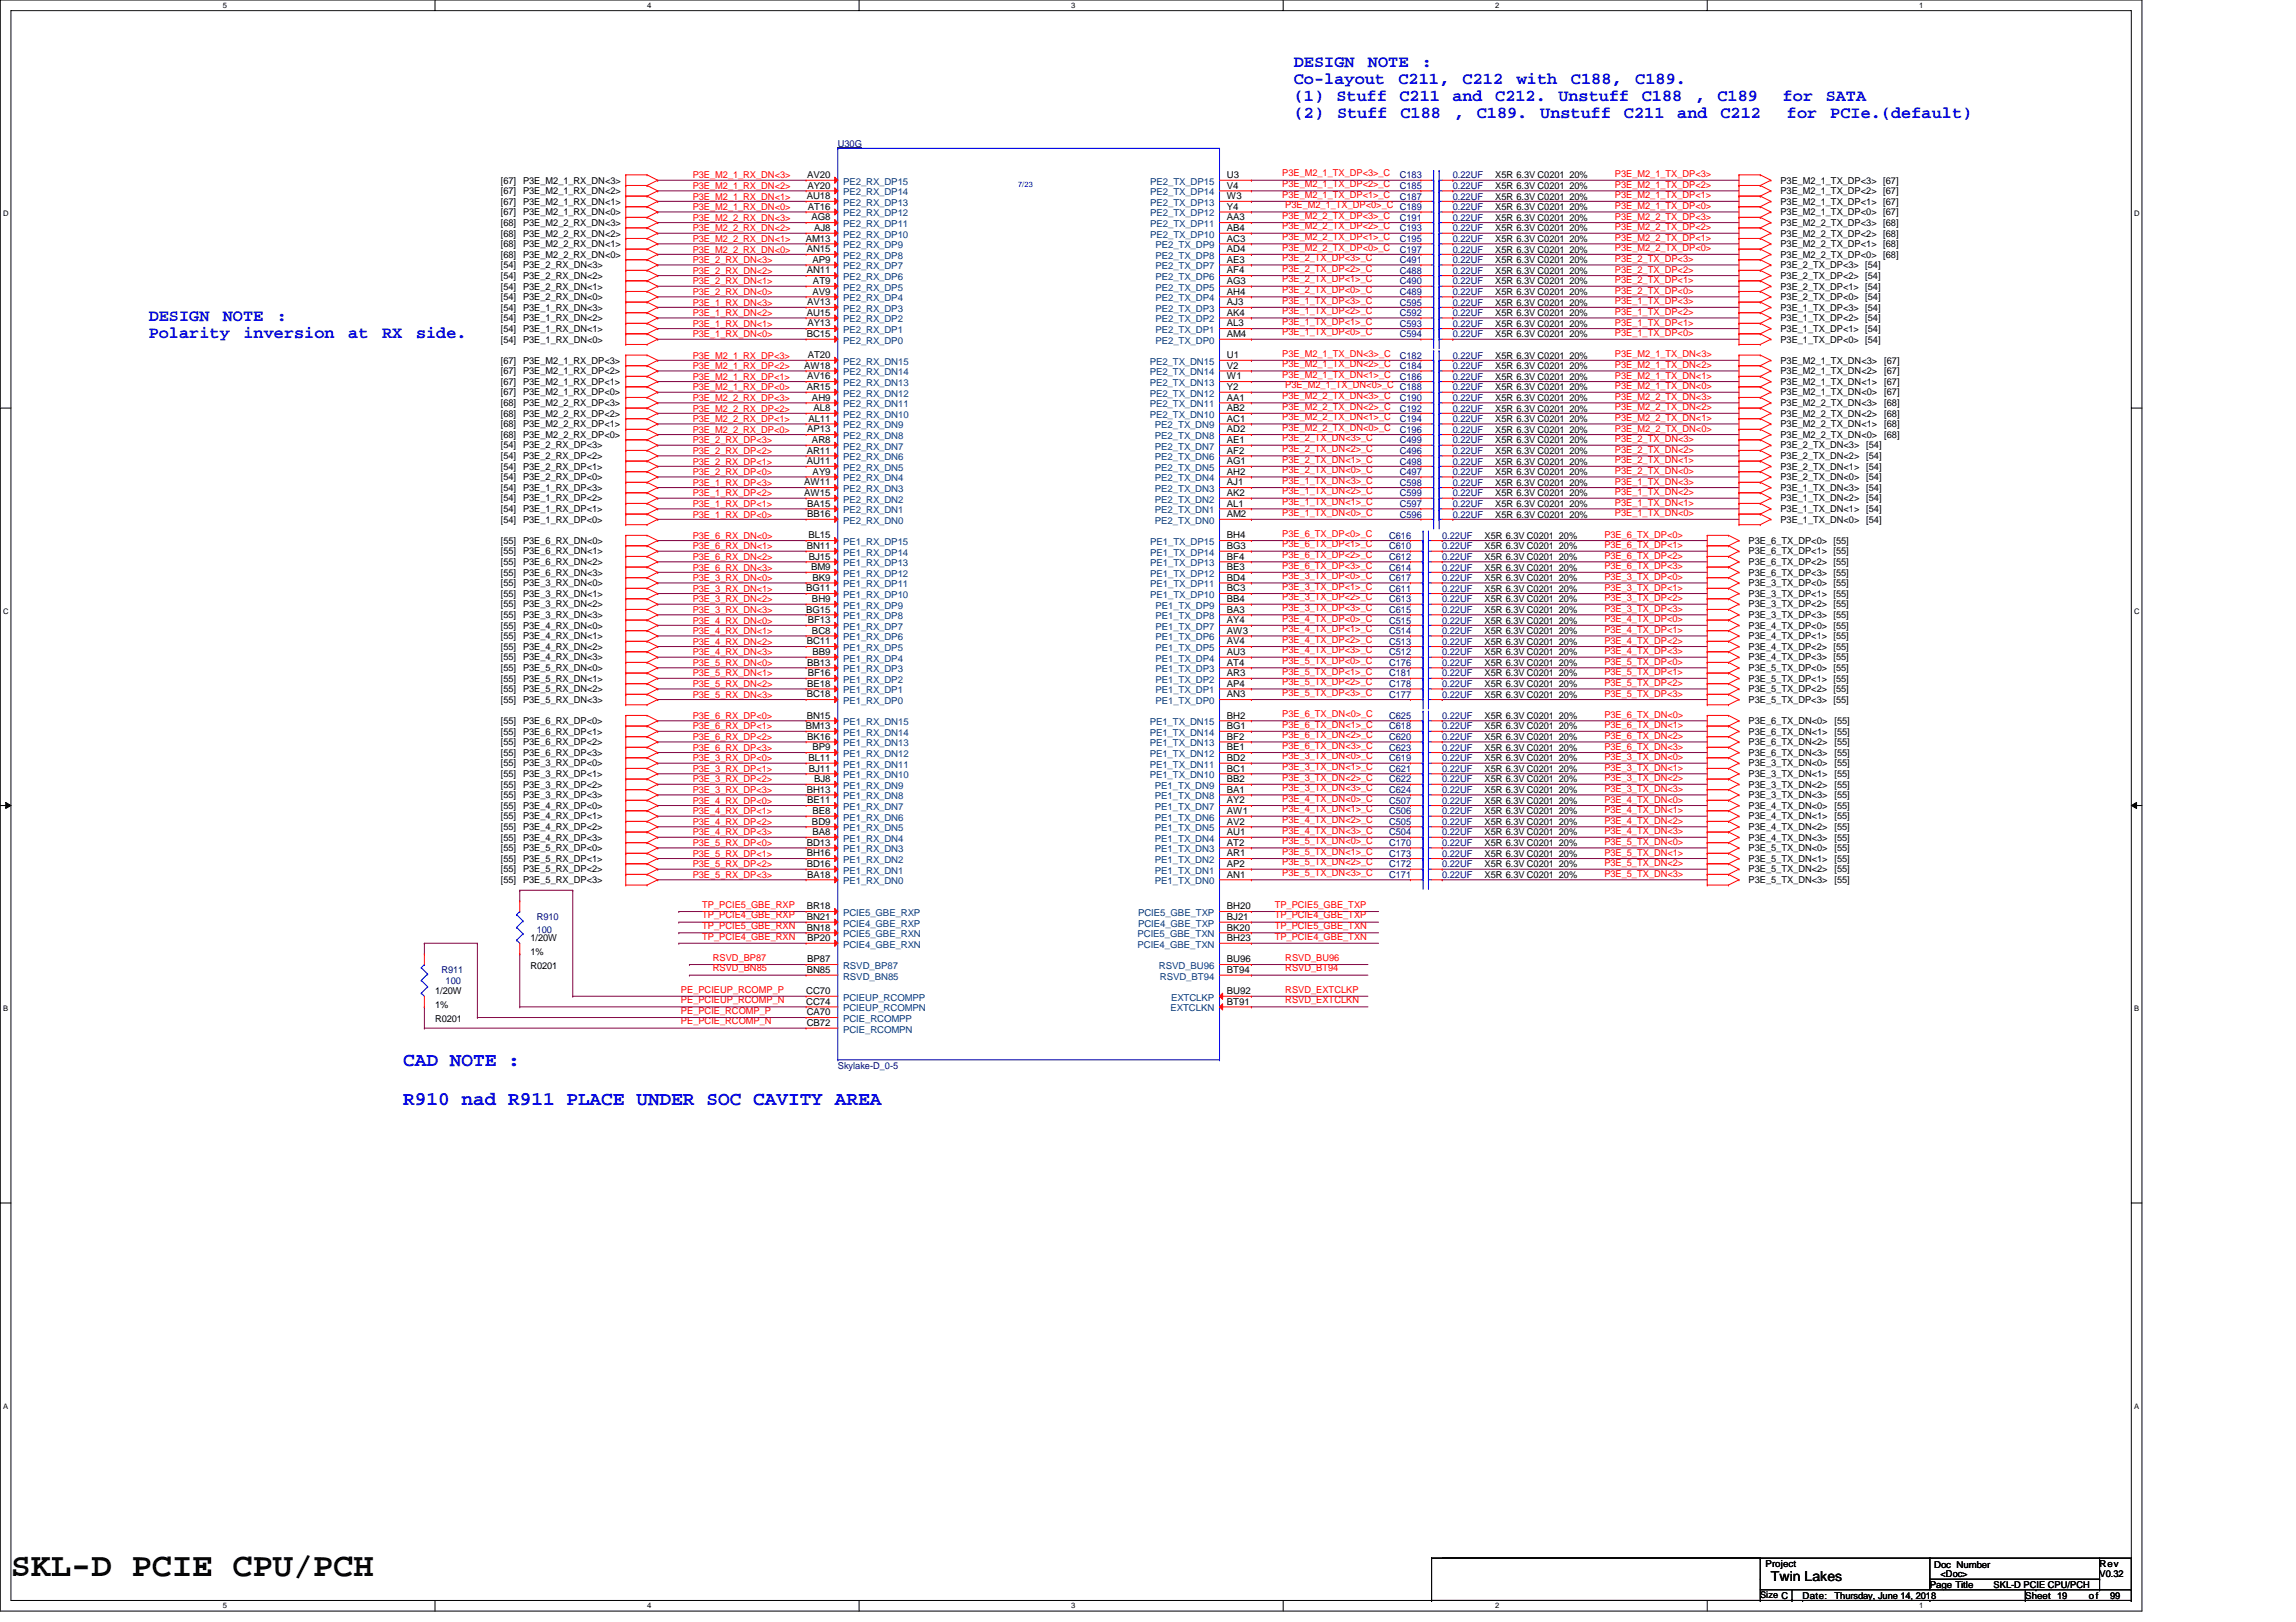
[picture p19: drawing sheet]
<svg xmlns="http://www.w3.org/2000/svg" width="297mm" height="210mm" viewBox="0 0 297 210" stroke-linecap="round" stroke-linejoin="round" font-family="sans-serif">
<defs><g id="words">
<text font-size="4.3" x="1.4" y="203.9">SKL-D PCIE CPU/PCH</text>
<g font-size="2.5" fill="#00f">
<text x="52.2" y="137.9">CAD NOTE :</text>
<text x="52.2" y="142.9">R910 nad R911 PLACE UNDER SOC CAVITY AREA</text>
</g>
<g font-size="2.2" fill="#00f">
<text x="167.4" y="8.7">DESIGN</text>
<text x="167.4" y="10.9">Co-layout</text>
<text x="177" y="8.7">NOTE</text>
<text x="180.9" y="10.9">C211,</text>
<text x="184" y="8.7">:</text>
<text x="189.2" y="10.9">C212</text>
<text x="196.2" y="10.9">with</text>
<text x="203.2" y="10.9">C188,</text>
<text x="211.6" y="10.9">C189.</text>
<text x="167.4" y="13">(1)</text>
<text x="167.4" y="15.2">(2)</text>
<text x="172.9" y="13">Stuff</text>
<text x="173" y="15.2">Stuff</text>
<text x="181.1" y="13">C211</text>
<text x="181.2" y="15.2">C188</text>
<text x="187.9" y="13">and</text>
<text x="188.1" y="15.2">,</text>
<text x="191" y="15.2">C189.</text>
<text x="193.4" y="13">C212.</text>
<text x="199.3" y="15.2">Unstuff</text>
<text x="201.6" y="13">Unstuff</text>
<text x="210.1" y="15.2">C211</text>
<text x="212.4" y="13">C188</text>
<text x="217" y="15.2">and</text>
<text x="219.3" y="13">,</text>
<text x="222.2" y="13">C189</text>
<text x="222.6" y="15.2">C212</text>
<text x="230.7" y="13">for</text>
<text x="231.2" y="15.2">for</text>
<text x="236.2" y="13">SATA</text>
<text x="236.8" y="15.2">PCIe.(default)</text>
<text x="19.2" y="41.6">DESIGN</text>
<text x="28.8" y="41.6">NOTE</text>
<text x="35.8" y="41.6">:</text>
<text x="19.2" y="43.8">Polarity</text>
<text x="31.5" y="43.8">inversion</text>
<text x="45.1" y="43.8">at</text>
<text x="49.4" y="43.8">RX</text>
<text x="53.8" y="43.8">side.</text>
</g>
<text font-size="1.8" x="229.1" y="204.6">Twin Lakes</text>
<g font-size="1.2">
<text x="64.8" y="23.7">[67]</text>
<text x="67.7" y="23.7">P3E_M2_1_RX_DN&lt;3&gt;</text>
<text x="104.4" y="23">AV20</text>
<text x="158.7" y="23">U3</text>
<text x="193.4" y="23.1">X5R 6.3V C0201 20%</text>
<text x="230.3" y="23.7">P3E_M2_1_TX_DP&lt;3&gt; [67]</text>
<text x="64.8" y="29.3">[68]</text>
<text x="64.8" y="27.9">[67]</text>
<text x="64.8" y="25.1">[67]</text>
<text x="64.8" y="26.5">[67]</text>
<text x="67.7" y="29.3">P3E_M2_2_RX_DN&lt;3&gt;</text>
<text x="67.7" y="27.9">P3E_M2_1_RX_DN&lt;0&gt;</text>
<text x="67.7" y="25.1">P3E_M2_1_RX_DN&lt;2&gt;</text>
<text x="67.7" y="26.5">P3E_M2_1_RX_DN&lt;1&gt;</text>
<text x="104.4" y="25.8">AU18</text>
<text x="104.5" y="24.4">AY20</text>
<text x="104.5" y="27.1">AT16</text>
<text x="105" y="28.5">AG8</text>
<text x="105.3" y="29.9">AJ8</text>
<text x="158.7" y="24.4">V4</text>
<text x="158.7" y="25.8">W3</text>
<text x="158.7" y="27.1">Y4</text>
<text x="158.7" y="28.5">AA3</text>
<text x="158.7" y="29.9">AB4</text>
<text x="193.4" y="25.8">X5R 6.3V C0201 20%</text>
<text x="193.4" y="27.2">X5R 6.3V C0201 20%</text>
<text x="193.4" y="28.6">X5R 6.3V C0201 20%</text>
<text x="193.4" y="24.4">X5R 6.3V C0201 20%</text>
<text x="193.4" y="29.9">X5R 6.3V C0201 20%</text>
<text x="230.3" y="27.9">P3E_M2_1_TX_DP&lt;0&gt; [67]</text>
<text x="230.3" y="26.5">P3E_M2_1_TX_DP&lt;1&gt; [67]</text>
<text x="230.3" y="25.1">P3E_M2_1_TX_DP&lt;2&gt; [67]</text>
<text x="230.3" y="29.3">P3E_M2_2_TX_DP&lt;3&gt; [68]</text>
<text x="64.8" y="34.7">[54]</text>
<text x="64.8" y="33.4">[68]</text>
<text x="64.8" y="30.6">[68]</text>
<text x="64.8" y="32">[68]</text>
<text x="67.7" y="34.7">P3E_2_RX_DN&lt;3&gt;</text>
<text x="67.7" y="33.4">P3E_M2_2_RX_DN&lt;0&gt;</text>
<text x="67.7" y="30.6">P3E_M2_2_RX_DN&lt;2&gt;</text>
<text x="67.7" y="32">P3E_M2_2_RX_DN&lt;1&gt;</text>
<text x="104.3" y="31.3">AM13</text>
<text x="104.4" y="32.6">AN15</text>
<text x="104.4" y="35.4">AN11</text>
<text x="105.1" y="34">AP9</text>
<text x="158.7" y="31.3">AC3</text>
<text x="158.7" y="32.6">AD4</text>
<text x="158.7" y="34">AE3</text>
<text x="158.7" y="35.4">AF4</text>
<text x="193.4" y="34">X5R 6.3V C0201 20%</text>
<text x="193.4" y="31.3">X5R 6.3V C0201 20%</text>
<text x="193.4" y="32.7">X5R 6.3V C0201 20%</text>
<text x="193.4" y="35.4">X5R 6.3V C0201 20%</text>
<text x="230.3" y="33.4">P3E_M2_2_TX_DP&lt;0&gt; [68]</text>
<text x="230.3" y="32">P3E_M2_2_TX_DP&lt;1&gt; [68]</text>
<text x="230.3" y="30.6">P3E_M2_2_TX_DP&lt;2&gt; [68]</text>
<text x="230.3" y="34.7">P3E_2_TX_DP&lt;3&gt; [54]</text>
<text x="64.8" y="40.2">[54]</text>
<text x="64.8" y="41.6">[54]</text>
<text x="64.8" y="38.8">[54]</text>
<text x="64.8" y="36.1">[54]</text>
<text x="64.8" y="37.5">[54]</text>
<text x="67.7" y="40.2">P3E_1_RX_DN&lt;3&gt;</text>
<text x="67.7" y="41.6">P3E_1_RX_DN&lt;2&gt;</text>
<text x="67.7" y="38.8">P3E_2_RX_DN&lt;0&gt;</text>
<text x="67.7" y="36.1">P3E_2_RX_DN&lt;2&gt;</text>
<text x="67.7" y="37.5">P3E_2_RX_DN&lt;1&gt;</text>
<text x="104.4" y="40.9">AU15</text>
<text x="104.4" y="39.5">AV13</text>
<text x="105.1" y="38.1">AV9</text>
<text x="105.2" y="36.7">AT9</text>
<text x="158.7" y="36.7">AG3</text>
<text x="158.7" y="38.1">AH4</text>
<text x="158.7" y="39.5">AJ3</text>
<text x="158.7" y="40.9">AK4</text>
<text x="193.4" y="38.2">X5R 6.3V C0201 20%</text>
<text x="193.4" y="36.8">X5R 6.3V C0201 20%</text>
<text x="193.4" y="40.9">X5R 6.3V C0201 20%</text>
<text x="193.4" y="39.5">X5R 6.3V C0201 20%</text>
<text x="230.3" y="41.6">P3E_1_TX_DP&lt;2&gt; [54]</text>
<text x="230.3" y="40.2">P3E_1_TX_DP&lt;3&gt; [54]</text>
<text x="230.3" y="38.8">P3E_2_TX_DP&lt;0&gt; [54]</text>
<text x="230.3" y="37.5">P3E_2_TX_DP&lt;1&gt; [54]</text>
<text x="230.3" y="36.1">P3E_2_TX_DP&lt;2&gt; [54]</text>
<text x="64.8" y="44.3">[54]</text>
<text x="64.8" y="43">[54]</text>
<text x="64.8" y="47.1">[67]</text>
<text x="67.7" y="44.3">P3E_1_RX_DN&lt;0&gt;</text>
<text x="67.7" y="43">P3E_1_RX_DN&lt;1&gt;</text>
<text x="67.7" y="47.1">P3E_M2_1_RX_DP&lt;3&gt;</text>
<text x="104" y="47.7">AW18</text>
<text x="104.4" y="43.6">BC15</text>
<text x="104.5" y="42.2">AY13</text>
<text x="104.5" y="46.3">AT20</text>
<text x="158.7" y="46.3">U1</text>
<text x="158.7" y="47.7">V2</text>
<text x="158.7" y="42.2">AL3</text>
<text x="158.7" y="43.6">AM4</text>
<text x="193.4" y="43.6">X5R 6.3V C0201 20%</text>
<text x="193.4" y="42.3">X5R 6.3V C0201 20%</text>
<text x="193.4" y="46.4">X5R 6.3V C0201 20%</text>
<text x="193.4" y="47.8">X5R 6.3V C0201 20%</text>
<text x="230.3" y="47.1">P3E_M2_1_TX_DN&lt;3&gt;</text>
<text x="230.3" y="44.3">P3E_1_TX_DP&lt;0&gt; [54]</text>
<text x="230.3" y="43">P3E_1_TX_DP&lt;1&gt; [54]</text>
<text x="243.8" y="47.1">[67]</text>
<text x="64.8" y="52.6">[68]</text>
<text x="64.8" y="53.9">[68]</text>
<text x="64.8" y="51.2">[67]</text>
<text x="64.8" y="48.5">[67]</text>
<text x="64.8" y="49.8">[67]</text>
<text x="67.7" y="52.6">P3E_M2_2_RX_DP&lt;3&gt;</text>
<text x="67.7" y="53.9">P3E_M2_2_RX_DP&lt;2&gt;</text>
<text x="67.7" y="51.2">P3E_M2_1_RX_DP&lt;0&gt;</text>
<text x="67.7" y="48.5">P3E_M2_1_RX_DP&lt;2&gt;</text>
<text x="67.7" y="49.8">P3E_M2_1_RX_DP&lt;1&gt;</text>
<text x="104.4" y="50.5">AR15</text>
<text x="104.4" y="49.1">AV16</text>
<text x="105" y="51.8">AH9</text>
<text x="105.3" y="53.2">AL8</text>
<text x="158.7" y="49.1">W1</text>
<text x="158.7" y="50.5">Y2</text>
<text x="158.7" y="51.8">AA1</text>
<text x="158.7" y="53.2">AB2</text>
<text x="193.4" y="53.3">X5R 6.3V C0201 20%</text>
<text x="193.4" y="50.5">X5R 6.3V C0201 20%</text>
<text x="193.4" y="51.9">X5R 6.3V C0201 20%</text>
<text x="193.4" y="49.1">X5R 6.3V C0201 20%</text>
<text x="230.3" y="51.2">P3E_M2_1_TX_DN&lt;0&gt;</text>
<text x="230.3" y="49.8">P3E_M2_1_TX_DN&lt;1&gt;</text>
<text x="230.3" y="48.5">P3E_M2_1_TX_DN&lt;2&gt;</text>
<text x="230.3" y="53.9">P3E_M2_2_TX_DN&lt;2&gt;</text>
<text x="230.3" y="52.6">P3E_M2_2_TX_DN&lt;3&gt;</text>
<text x="243.8" y="51.2">[67]</text>
<text x="243.8" y="49.8">[67]</text>
<text x="243.8" y="48.5">[67]</text>
<text x="243.8" y="53.9">[68]</text>
<text x="243.8" y="52.6">[68]</text>
<text x="64.8" y="58">[54]</text>
<text x="64.8" y="59.4">[54]</text>
<text x="64.8" y="56.7">[68]</text>
<text x="64.8" y="55.3">[68]</text>
<text x="67.7" y="58">P3E_2_RX_DP&lt;3&gt;</text>
<text x="67.7" y="59.4">P3E_2_RX_DP&lt;2&gt;</text>
<text x="67.7" y="56.7">P3E_M2_2_RX_DP&lt;0&gt;</text>
<text x="67.7" y="55.3">P3E_M2_2_RX_DP&lt;1&gt;</text>
<text x="104.4" y="58.7">AR11</text>
<text x="104.4" y="55.9">AP13</text>
<text x="104.6" y="54.6">AL11</text>
<text x="105" y="57.3">AR8</text>
<text x="158.7" y="54.6">AC1</text>
<text x="158.7" y="55.9">AD2</text>
<text x="158.7" y="57.3">AE1</text>
<text x="158.7" y="58.7">AF2</text>
<text x="193.4" y="56">X5R 6.3V C0201 20%</text>
<text x="193.4" y="57.4">X5R 6.3V C0201 20%</text>
<text x="193.4" y="54.6">X5R 6.3V C0201 20%</text>
<text x="193.4" y="58.7">X5R 6.3V C0201 20%</text>
<text x="230.3" y="56.7">P3E_M2_2_TX_DN&lt;0&gt;</text>
<text x="230.3" y="55.3">P3E_M2_2_TX_DN&lt;1&gt;</text>
<text x="230.3" y="59.4">P3E_2_TX_DN&lt;2&gt;</text>
<text x="230.3" y="58">P3E_2_TX_DN&lt;3&gt;</text>
<text x="241.4" y="59.4">[54]</text>
<text x="241.4" y="58">[54]</text>
<text x="243.8" y="56.7">[68]</text>
<text x="243.8" y="55.3">[68]</text>
<text x="64.8" y="63.5">[54]</text>
<text x="64.8" y="64.9">[54]</text>
<text x="64.8" y="62.2">[54]</text>
<text x="64.8" y="60.8">[54]</text>
<text x="67.7" y="63.5">P3E_1_RX_DP&lt;3&gt;</text>
<text x="67.7" y="64.9">P3E_1_RX_DP&lt;2&gt;</text>
<text x="67.7" y="62.2">P3E_2_RX_DP&lt;0&gt;</text>
<text x="67.7" y="60.8">P3E_2_RX_DP&lt;1&gt;</text>
<text x="104" y="62.8">AW11</text>
<text x="104" y="64.2">AW15</text>
<text x="104.4" y="60">AU11</text>
<text x="104.4" y="65.6">BA15</text>
<text x="105.1" y="61.4">AY9</text>
<text x="158.7" y="60">AG1</text>
<text x="158.7" y="61.4">AH2</text>
<text x="158.7" y="62.8">AJ1</text>
<text x="158.7" y="64.2">AK2</text>
<text x="158.7" y="65.6">AL1</text>
<text x="193.4" y="60.1">X5R 6.3V C0201 20%</text>
<text x="193.4" y="62.8">X5R 6.3V C0201 20%</text>
<text x="193.4" y="61.5">X5R 6.3V C0201 20%</text>
<text x="193.4" y="64.2">X5R 6.3V C0201 20%</text>
<text x="193.4" y="65.6">X5R 6.3V C0201 20%</text>
<text x="230.3" y="64.9">P3E_1_TX_DN&lt;2&gt;</text>
<text x="230.3" y="63.5">P3E_1_TX_DN&lt;3&gt;</text>
<text x="230.3" y="62.2">P3E_2_TX_DN&lt;0&gt;</text>
<text x="230.3" y="60.8">P3E_2_TX_DN&lt;1&gt;</text>
<text x="241.4" y="64.9">[54]</text>
<text x="241.4" y="63.5">[54]</text>
<text x="241.4" y="62.2">[54]</text>
<text x="241.4" y="60.8">[54]</text>
<text x="64.8" y="67.6">[54]</text>
<text x="64.8" y="66.3">[54]</text>
<text x="64.8" y="70.4">[55]</text>
<text x="64.8" y="71.8">[55]</text>
<text x="67.7" y="67.6">P3E_1_RX_DP&lt;0&gt;</text>
<text x="67.7" y="66.3">P3E_1_RX_DP&lt;1&gt;</text>
<text x="67.7" y="70.4">P3E_6_RX_DN&lt;0&gt;</text>
<text x="67.7" y="71.8">P3E_6_RX_DN&lt;1&gt;</text>
<text x="104.4" y="71">BN11</text>
<text x="104.4" y="66.9">BB16</text>
<text x="104.6" y="69.7">BL15</text>
<text x="158.7" y="69.7">BH4</text>
<text x="158.7" y="71">BG3</text>
<text x="158.7" y="66.9">AM2</text>
<text x="192.1" y="71.1">X5R 6.3V C0201 20%</text>
<text x="192.1" y="69.7">X5R 6.3V C0201 20%</text>
<text x="193.4" y="67">X5R 6.3V C0201 20%</text>
<text x="226.2" y="71.8">P3E_6_TX_DP&lt;1&gt; [55]</text>
<text x="226.2" y="70.4">P3E_6_TX_DP&lt;0&gt; [55]</text>
<text x="230.3" y="67.6">P3E_1_TX_DN&lt;0&gt;</text>
<text x="230.3" y="66.3">P3E_1_TX_DN&lt;1&gt;</text>
<text x="241.4" y="67.6">[54]</text>
<text x="241.4" y="66.3">[54]</text>
<text x="64.8" y="74.5">[55]</text>
<text x="64.8" y="73.1">[55]</text>
<text x="64.8" y="75.9">[55]</text>
<text x="64.8" y="77.3">[55]</text>
<text x="67.7" y="74.5">P3E_6_RX_DN&lt;3&gt;</text>
<text x="67.7" y="73.1">P3E_6_RX_DN&lt;2&gt;</text>
<text x="67.7" y="75.9">P3E_3_RX_DN&lt;0&gt;</text>
<text x="67.7" y="77.3">P3E_3_RX_DN&lt;1&gt;</text>
<text x="104.3" y="76.5">BG11</text>
<text x="104.6" y="72.4">BJ15</text>
<text x="104.9" y="73.8">BM9</text>
<text x="105" y="77.9">BH9</text>
<text x="105.1" y="75.1">BK9</text>
<text x="158.7" y="72.4">BF4</text>
<text x="158.7" y="73.8">BE3</text>
<text x="158.7" y="75.1">BD4</text>
<text x="158.7" y="76.5">BC3</text>
<text x="158.7" y="77.9">BB4</text>
<text x="192.1" y="73.8">X5R 6.3V C0201 20%</text>
<text x="192.1" y="75.2">X5R 6.3V C0201 20%</text>
<text x="192.1" y="72.5">X5R 6.3V C0201 20%</text>
<text x="192.1" y="77.9">X5R 6.3V C0201 20%</text>
<text x="192.1" y="76.6">X5R 6.3V C0201 20%</text>
<text x="226.2" y="77.3">P3E_3_TX_DP&lt;1&gt; [55]</text>
<text x="226.2" y="75.9">P3E_3_TX_DP&lt;0&gt; [55]</text>
<text x="226.2" y="74.5">P3E_6_TX_DP&lt;3&gt; [55]</text>
<text x="226.2" y="73.1">P3E_6_TX_DP&lt;2&gt; [55]</text>
<text x="64.8" y="81.4">[55]</text>
<text x="64.8" y="82.7">[55]</text>
<text x="64.8" y="80">[55]</text>
<text x="64.8" y="78.6">[55]</text>
<text x="67.7" y="81.4">P3E_4_RX_DN&lt;0&gt;</text>
<text x="67.7" y="82.7">P3E_4_RX_DN&lt;1&gt;</text>
<text x="67.7" y="80">P3E_3_RX_DN&lt;3&gt;</text>
<text x="67.7" y="78.6">P3E_3_RX_DN&lt;2&gt;</text>
<text x="104.3" y="79.3">BG15</text>
<text x="104.4" y="83.4">BC11</text>
<text x="104.5" y="80.6">BF13</text>
<text x="105" y="82">BC8</text>
<text x="158.7" y="79.3">BA3</text>
<text x="158.7" y="80.6">AY4</text>
<text x="158.7" y="82">AW3</text>
<text x="158.7" y="83.4">AV4</text>
<text x="192.1" y="80.7">X5R 6.3V C0201 20%</text>
<text x="192.1" y="83.4">X5R 6.3V C0201 20%</text>
<text x="192.1" y="82">X5R 6.3V C0201 20%</text>
<text x="192.1" y="79.3">X5R 6.3V C0201 20%</text>
<text x="226.2" y="80">P3E_3_TX_DP&lt;3&gt; [55]</text>
<text x="226.2" y="78.6">P3E_3_TX_DP&lt;2&gt; [55]</text>
<text x="226.2" y="82.7">P3E_4_TX_DP&lt;1&gt; [55]</text>
<text x="226.2" y="81.4">P3E_4_TX_DP&lt;0&gt; [55]</text>
<text x="64.8" y="85.5">[55]</text>
<text x="64.8" y="84.1">[55]</text>
<text x="64.8" y="86.8">[55]</text>
<text x="64.8" y="89.6">[55]</text>
<text x="64.8" y="88.2">[55]</text>
<text x="67.7" y="85.5">P3E_4_RX_DN&lt;3&gt;</text>
<text x="67.7" y="84.1">P3E_4_RX_DN&lt;2&gt;</text>
<text x="67.7" y="86.8">P3E_5_RX_DN&lt;0&gt;</text>
<text x="67.7" y="89.6">P3E_5_RX_DN&lt;2&gt;</text>
<text x="67.7" y="88.2">P3E_5_RX_DN&lt;1&gt;</text>
<text x="104.4" y="86.1">BB13</text>
<text x="104.4" y="88.9">BE18</text>
<text x="104.5" y="87.5">BF16</text>
<text x="105.1" y="84.8">BB9</text>
<text x="158.7" y="84.8">AU3</text>
<text x="158.7" y="86.1">AT4</text>
<text x="158.7" y="87.5">AR3</text>
<text x="158.7" y="88.9">AP4</text>
<text x="192.1" y="88.9">X5R 6.3V C0201 20%</text>
<text x="192.1" y="84.8">X5R 6.3V C0201 20%</text>
<text x="192.1" y="87.5">X5R 6.3V C0201 20%</text>
<text x="192.1" y="86.2">X5R 6.3V C0201 20%</text>
<text x="226.2" y="85.5">P3E_4_TX_DP&lt;3&gt; [55]</text>
<text x="226.2" y="84.1">P3E_4_TX_DP&lt;2&gt; [55]</text>
<text x="226.2" y="89.6">P3E_5_TX_DP&lt;2&gt; [55]</text>
<text x="226.2" y="88.2">P3E_5_TX_DP&lt;1&gt; [55]</text>
<text x="226.2" y="86.8">P3E_5_TX_DP&lt;0&gt; [55]</text>
<text x="64.8" y="93.7">[55]</text>
<text x="64.8" y="95.1">[55]</text>
<text x="64.8" y="91">[55]</text>
<text x="67.7" y="93.7">P3E_6_RX_DP&lt;0&gt;</text>
<text x="67.7" y="95.1">P3E_6_RX_DP&lt;1&gt;</text>
<text x="67.7" y="91">P3E_5_RX_DN&lt;3&gt;</text>
<text x="104.3" y="94.3">BM13</text>
<text x="104.4" y="93">BN15</text>
<text x="104.4" y="90.2">BC18</text>
<text x="104.4" y="95.7">BK16</text>
<text x="158.7" y="93">BH2</text>
<text x="158.7" y="94.3">BG1</text>
<text x="158.7" y="95.7">BF2</text>
<text x="158.7" y="90.2">AN3</text>
<text x="192.1" y="94.4">X5R 6.3V C0201 20%</text>
<text x="192.1" y="93">X5R 6.3V C0201 20%</text>
<text x="192.1" y="95.8">X5R 6.3V C0201 20%</text>
<text x="192.1" y="90.3">X5R 6.3V C0201 20%</text>
<text x="226.2" y="91">P3E_5_TX_DP&lt;3&gt; [55]</text>
<text x="226.2" y="95.1">P3E_6_TX_DN&lt;1&gt;</text>
<text x="226.2" y="93.7">P3E_6_TX_DN&lt;0&gt;</text>
<text x="237.3" y="95.1">[55]</text>
<text x="237.3" y="93.7">[55]</text>
<text x="64.8" y="97.8">[55]</text>
<text x="64.8" y="96.5">[55]</text>
<text x="64.8" y="99.2">[55]</text>
<text x="64.8" y="101.9">[55]</text>
<text x="64.8" y="100.6">[55]</text>
<text x="67.7" y="97.8">P3E_6_RX_DP&lt;3&gt;</text>
<text x="67.7" y="96.5">P3E_6_RX_DP&lt;2&gt;</text>
<text x="67.7" y="99.2">P3E_3_RX_DP&lt;0&gt;</text>
<text x="67.7" y="101.9">P3E_3_RX_DP&lt;2&gt;</text>
<text x="67.7" y="100.6">P3E_3_RX_DP&lt;1&gt;</text>
<text x="104.6" y="98.5">BL11</text>
<text x="104.6" y="99.8">BJ11</text>
<text x="105.1" y="97.1">BP9</text>
<text x="105.3" y="101.2">BJ8</text>
<text x="158.7" y="97.1">BE1</text>
<text x="158.7" y="98.5">BD2</text>
<text x="158.7" y="99.8">BC1</text>
<text x="158.7" y="101.2">BB2</text>
<text x="192.1" y="101.3">X5R 6.3V C0201 20%</text>
<text x="192.1" y="99.9">X5R 6.3V C0201 20%</text>
<text x="192.1" y="97.1">X5R 6.3V C0201 20%</text>
<text x="192.1" y="98.5">X5R 6.3V C0201 20%</text>
<text x="226.2" y="101.9">P3E_3_TX_DN&lt;2&gt;</text>
<text x="226.2" y="100.6">P3E_3_TX_DN&lt;1&gt;</text>
<text x="226.2" y="99.2">P3E_3_TX_DN&lt;0&gt;</text>
<text x="226.2" y="97.8">P3E_6_TX_DN&lt;3&gt;</text>
<text x="226.2" y="96.5">P3E_6_TX_DN&lt;2&gt;</text>
<text x="237.3" y="101.9">[55]</text>
<text x="237.3" y="100.6">[55]</text>
<text x="237.3" y="99.2">[55]</text>
<text x="237.3" y="97.8">[55]</text>
<text x="237.3" y="96.5">[55]</text>
<text x="64.8" y="104.7">[55]</text>
<text x="64.8" y="107.4">[55]</text>
<text x="64.8" y="106">[55]</text>
<text x="64.8" y="103.3">[55]</text>
<text x="67.7" y="104.7">P3E_4_RX_DP&lt;0&gt;</text>
<text x="67.7" y="107.4">P3E_4_RX_DP&lt;2&gt;</text>
<text x="67.7" y="106">P3E_4_RX_DP&lt;1&gt;</text>
<text x="67.7" y="103.3">P3E_3_RX_DP&lt;3&gt;</text>
<text x="104.4" y="102.6">BH13</text>
<text x="104.4" y="103.9">BE11</text>
<text x="105" y="106.7">BD9</text>
<text x="105.1" y="105.3">BE8</text>
<text x="158.7" y="102.6">BA1</text>
<text x="158.7" y="103.9">AY2</text>
<text x="158.7" y="105.3">AW1</text>
<text x="158.7" y="106.7">AV2</text>
<text x="192.1" y="104">X5R 6.3V C0201 20%</text>
<text x="192.1" y="102.6">X5R 6.3V C0201 20%</text>
<text x="192.1" y="106.7">X5R 6.3V C0201 20%</text>
<text x="192.1" y="105.4">X5R 6.3V C0201 20%</text>
<text x="226.2" y="103.3">P3E_3_TX_DN&lt;3&gt;</text>
<text x="226.2" y="107.4">P3E_4_TX_DN&lt;2&gt;</text>
<text x="226.2" y="106">P3E_4_TX_DN&lt;1&gt;</text>
<text x="226.2" y="104.7">P3E_4_TX_DN&lt;0&gt;</text>
<text x="237.3" y="103.3">[55]</text>
<text x="237.3" y="107.4">[55]</text>
<text x="237.3" y="106">[55]</text>
<text x="237.3" y="104.7">[55]</text>
<text x="64.8" y="108.8">[55]</text>
<text x="64.8" y="110.2">[55]</text>
<text x="64.8" y="112.9">[55]</text>
<text x="64.8" y="111.5">[55]</text>
<text x="67.7" y="108.8">P3E_4_RX_DP&lt;3&gt;</text>
<text x="67.7" y="110.2">P3E_5_RX_DP&lt;0&gt;</text>
<text x="67.7" y="112.9">P3E_5_RX_DP&lt;2&gt;</text>
<text x="67.7" y="111.5">P3E_5_RX_DP&lt;1&gt;</text>
<text x="104.4" y="109.4">BD13</text>
<text x="104.4" y="110.8">BH16</text>
<text x="104.4" y="112.2">BD16</text>
<text x="104.4" y="113.6">BA18</text>
<text x="105.1" y="108.1">BA8</text>
<text x="158.7" y="108.1">AU1</text>
<text x="158.7" y="109.4">AT2</text>
<text x="158.7" y="110.8">AR1</text>
<text x="158.7" y="112.2">AP2</text>
<text x="158.7" y="113.6">AN1</text>
<text x="192.1" y="110.9">X5R 6.3V C0201 20%</text>
<text x="192.1" y="113.6">X5R 6.3V C0201 20%</text>
<text x="192.1" y="112.2">X5R 6.3V C0201 20%</text>
<text x="192.1" y="108.1">X5R 6.3V C0201 20%</text>
<text x="192.1" y="109.5">X5R 6.3V C0201 20%</text>
<text x="226.2" y="108.8">P3E_4_TX_DN&lt;3&gt;</text>
<text x="226.2" y="112.9">P3E_5_TX_DN&lt;2&gt;</text>
<text x="226.2" y="111.5">P3E_5_TX_DN&lt;1&gt;</text>
<text x="226.2" y="110.2">P3E_5_TX_DN&lt;0&gt;</text>
<text x="237.3" y="108.8">[55]</text>
<text x="237.3" y="112.9">[55]</text>
<text x="237.3" y="111.5">[55]</text>
<text x="237.3" y="110.2">[55]</text>
<text x="64.8" y="114.3">[55]</text>
<text x="67.7" y="114.3">P3E_5_RX_DP&lt;3&gt;</text>
<text x="104.4" y="119">BN21</text>
<text x="104.4" y="117.7">BR18</text>
<text x="158.7" y="119">BJ21</text>
<text x="158.7" y="117.7">BH20</text>
<text x="226.2" y="114.3">P3E_5_TX_DN&lt;3&gt;</text>
<text x="237.3" y="114.3">[55]</text>
<text x="68.6" y="121.8">1/20W</text>
<text x="68.6" y="123.6">1%</text>
<text x="68.6" y="125.4">R0201</text>
<text x="104.4" y="120.4">BN18</text>
<text x="104.4" y="125.9">BN85</text>
<text x="104.4" y="121.8">BP20</text>
<text x="104.4" y="124.5">BP87</text>
<text x="158.7" y="121.8">BH23</text>
<text x="158.7" y="120.4">BK20</text>
<text x="158.7" y="125.9">BT94</text>
<text x="158.7" y="124.5">BU96</text>
<text x="56.3" y="128.7">1/20W</text>
<text x="56.3" y="130.5">1%</text>
<text x="104.3" y="130">CC74</text>
<text x="104.3" y="128.6">CC70</text>
<text x="104.4" y="131.4">CA70</text>
<text x="158.7" y="130">BT91</text>
<text x="158.7" y="128.6">BU92</text>
<text x="56.3" y="132.2">R0201</text>
<text x="104.4" y="132.8">CB72</text>
<text x="228.4" y="202.8">Project</text>
<text x="250.2" y="202.9">Doc Number</text>
<text x="271.6" y="202.8">Rev</text>
<text x="227.7" y="206.8">Size C</text>
<text x="233.2" y="206.9">Date:</text>
<text x="237.3" y="206.9">Thursday, June 14, 2018</text>
<text x="249.7" y="205.5">Page Title</text>
<text x="251.1" y="204.1">&lt;Doc&gt;</text>
<text x="257.9" y="205.5">SKL-D PCIE CPU/PCH</text>
<text x="262" y="206.9">Sheet 19</text>
<text x="270.3" y="206.9">of</text>
<text x="271.6" y="204.1">V0.32</text>
<text x="273" y="206.9">99</text>
</g>
<g font-size="1.2" fill="#f00">
<text x="89.6" y="23.1">P3E_M2_1_RX_DN&lt;3&gt;</text>
<text x="165.9" y="22.8">P3E_M2_1_TX_DP&lt;3&gt;_C</text>
<text x="208.9" y="22.9">P3E_M2_1_TX_DP&lt;3&gt;</text>
<text x="89.6" y="28.6">P3E_M2_2_RX_DN&lt;3&gt;</text>
<text x="89.6" y="29.9">P3E_M2_2_RX_DN&lt;2&gt;</text>
<text x="89.6" y="24.4">P3E_M2_1_RX_DN&lt;2&gt;</text>
<text x="89.6" y="25.8">P3E_M2_1_RX_DN&lt;1&gt;</text>
<text x="89.6" y="27.2">P3E_M2_1_RX_DN&lt;0&gt;</text>
<text x="165.9" y="25.6">P3E_M2_1_TX_DP&lt;1&gt;_C</text>
<text x="165.9" y="24.2">P3E_M2_1_TX_DP&lt;2&gt;_C</text>
<text x="165.9" y="28.3">P3E_M2_2_TX_DP&lt;3&gt;_C</text>
<text x="165.9" y="29.7">P3E_M2_2_TX_DP&lt;2&gt;_C</text>
<text x="166.3" y="26.9">P3E_M2_1_TX_DP&lt;0&gt;_C C189</text>
<text x="208.9" y="25.7">P3E_M2_1_TX_DP&lt;1&gt;</text>
<text x="208.9" y="24.3">P3E_M2_1_TX_DP&lt;2&gt;</text>
<text x="208.9" y="27.1">P3E_M2_1_TX_DP&lt;0&gt;</text>
<text x="208.9" y="28.4">P3E_M2_2_TX_DP&lt;3&gt;</text>
<text x="208.9" y="29.8">P3E_M2_2_TX_DP&lt;2&gt;</text>
<text x="89.6" y="34">P3E_2_RX_DN&lt;3&gt;</text>
<text x="89.6" y="35.4">P3E_2_RX_DN&lt;2&gt;</text>
<text x="89.6" y="31.3">P3E_M2_2_RX_DN&lt;1&gt;</text>
<text x="89.6" y="32.7">P3E_M2_2_RX_DN&lt;0&gt;</text>
<text x="165.9" y="31.1">P3E_M2_2_TX_DP&lt;1&gt;_C</text>
<text x="165.9" y="32.4">P3E_M2_2_TX_DP&lt;0&gt;_C</text>
<text x="165.9" y="33.8">P3E_2_TX_DP&lt;3&gt;_C</text>
<text x="165.9" y="35.2">P3E_2_TX_DP&lt;2&gt;_C</text>
<text x="208.9" y="31.2">P3E_M2_2_TX_DP&lt;1&gt;</text>
<text x="208.9" y="32.5">P3E_M2_2_TX_DP&lt;0&gt;</text>
<text x="208.9" y="33.9">P3E_2_TX_DP&lt;3&gt;</text>
<text x="208.9" y="35.3">P3E_2_TX_DP&lt;2&gt;</text>
<text x="89.6" y="39.5">P3E_1_RX_DN&lt;3&gt;</text>
<text x="89.6" y="40.9">P3E_1_RX_DN&lt;2&gt;</text>
<text x="89.6" y="36.8">P3E_2_RX_DN&lt;1&gt;</text>
<text x="89.6" y="38.2">P3E_2_RX_DN&lt;0&gt;</text>
<text x="165.9" y="40.7">P3E_1_TX_DP&lt;2&gt;_C</text>
<text x="165.9" y="39.3">P3E_1_TX_DP&lt;3&gt;_C</text>
<text x="165.9" y="36.6">P3E_2_TX_DP&lt;1&gt;_C</text>
<text x="165.9" y="37.9">P3E_2_TX_DP&lt;0&gt;_C</text>
<text x="208.9" y="39.4">P3E_1_TX_DP&lt;3&gt;</text>
<text x="208.9" y="40.8">P3E_1_TX_DP&lt;2&gt;</text>
<text x="208.9" y="36.7">P3E_2_TX_DP&lt;1&gt;</text>
<text x="208.9" y="38">P3E_2_TX_DP&lt;0&gt;</text>
<text x="89.6" y="42.3">P3E_1_RX_DN&lt;1&gt;</text>
<text x="89.6" y="43.6">P3E_1_RX_DN&lt;0&gt;</text>
<text x="89.6" y="46.4">P3E_M2_1_RX_DP&lt;3&gt;</text>
<text x="89.6" y="47.8">P3E_M2_1_RX_DP&lt;2&gt;</text>
<text x="165.9" y="46.1">P3E_M2_1_TX_DN&lt;3&gt;_C</text>
<text x="165.9" y="47.5">P3E_M2_1_TX_DN&lt;2&gt;_C</text>
<text x="165.9" y="42">P3E_1_TX_DP&lt;1&gt;_C</text>
<text x="165.9" y="43.4">P3E_1_TX_DP&lt;0&gt;_C</text>
<text x="208.9" y="46.2">P3E_M2_1_TX_DN&lt;3&gt;</text>
<text x="208.9" y="47.6">P3E_M2_1_TX_DN&lt;2&gt;</text>
<text x="208.9" y="42.1">P3E_1_TX_DP&lt;1&gt;</text>
<text x="208.9" y="43.5">P3E_1_TX_DP&lt;0&gt;</text>
<text x="89.6" y="51.9">P3E_M2_2_RX_DP&lt;3&gt;</text>
<text x="89.6" y="53.3">P3E_M2_2_RX_DP&lt;2&gt;</text>
<text x="89.6" y="49.1">P3E_M2_1_RX_DP&lt;1&gt;</text>
<text x="89.6" y="50.5">P3E_M2_1_RX_DP&lt;0&gt;</text>
<text x="165.9" y="48.9">P3E_M2_1_TX_DN&lt;1&gt;_C</text>
<text x="165.9" y="53">P3E_M2_2_TX_DN&lt;2&gt;_C</text>
<text x="165.9" y="51.6">P3E_M2_2_TX_DN&lt;3&gt;_C</text>
<text x="166.3" y="50.3">P3E_M2_1_TX_DN&lt;0&gt;_C C188</text>
<text x="208.9" y="49">P3E_M2_1_TX_DN&lt;1&gt;</text>
<text x="208.9" y="50.4">P3E_M2_1_TX_DN&lt;0&gt;</text>
<text x="208.9" y="51.7">P3E_M2_2_TX_DN&lt;3&gt;</text>
<text x="208.9" y="53.1">P3E_M2_2_TX_DN&lt;2&gt;</text>
<text x="89.6" y="57.4">P3E_2_RX_DP&lt;3&gt;</text>
<text x="89.6" y="58.7">P3E_2_RX_DP&lt;2&gt;</text>
<text x="89.6" y="54.6">P3E_M2_2_RX_DP&lt;1&gt;</text>
<text x="89.6" y="56">P3E_M2_2_RX_DP&lt;0&gt;</text>
<text x="165.9" y="55.8">P3E_M2_2_TX_DN&lt;0&gt;_C</text>
<text x="165.9" y="54.4">P3E_M2_2_TX_DN&lt;1&gt;_C</text>
<text x="165.9" y="59.9">P3E_2_TX_DN&lt;1&gt;_C</text>
<text x="165.9" y="57.1">P3E_2_TX_DN&lt;3&gt;_C</text>
<text x="165.9" y="58.5">P3E_2_TX_DN&lt;2&gt;_C</text>
<text x="208.9" y="54.5">P3E_M2_2_TX_DN&lt;1&gt;</text>
<text x="208.9" y="55.9">P3E_M2_2_TX_DN&lt;0&gt;</text>
<text x="208.9" y="57.2">P3E_2_TX_DN&lt;3&gt;</text>
<text x="208.9" y="60">P3E_2_TX_DN&lt;1&gt;</text>
<text x="208.9" y="58.6">P3E_2_TX_DN&lt;2&gt;</text>
<text x="89.6" y="62.8">P3E_1_RX_DP&lt;3&gt;</text>
<text x="89.6" y="64.2">P3E_1_RX_DP&lt;2&gt;</text>
<text x="89.6" y="65.6">P3E_1_RX_DP&lt;1&gt;</text>
<text x="89.6" y="60.1">P3E_2_RX_DP&lt;1&gt;</text>
<text x="89.6" y="61.5">P3E_2_RX_DP&lt;0&gt;</text>
<text x="165.9" y="62.6">P3E_1_TX_DN&lt;3&gt;_C</text>
<text x="165.9" y="64">P3E_1_TX_DN&lt;2&gt;_C</text>
<text x="165.9" y="61.2">P3E_2_TX_DN&lt;0&gt;_C</text>
<text x="165.9" y="65.4">P3E_1_TX_DN&lt;1&gt;_C</text>
<text x="208.9" y="62.7">P3E_1_TX_DN&lt;3&gt;</text>
<text x="208.9" y="65.4">P3E_1_TX_DN&lt;1&gt;</text>
<text x="208.9" y="64.1">P3E_1_TX_DN&lt;2&gt;</text>
<text x="208.9" y="61.3">P3E_2_TX_DN&lt;0&gt;</text>
<text x="89.6" y="67">P3E_1_RX_DP&lt;0&gt;</text>
<text x="89.6" y="71.1">P3E_6_RX_DN&lt;1&gt;</text>
<text x="89.6" y="69.7">P3E_6_RX_DN&lt;0&gt;</text>
<text x="165.9" y="69.5">P3E_6_TX_DP&lt;0&gt;_C</text>
<text x="165.9" y="70.8">P3E_6_TX_DP&lt;1&gt;_C</text>
<text x="165.9" y="66.7">P3E_1_TX_DN&lt;0&gt;_C</text>
<text x="207.6" y="69.6">P3E_6_TX_DP&lt;0&gt;</text>
<text x="207.6" y="71">P3E_6_TX_DP&lt;1&gt;</text>
<text x="208.9" y="66.8">P3E_1_TX_DN&lt;0&gt;</text>
<text x="89.6" y="73.8">P3E_6_RX_DN&lt;3&gt;</text>
<text x="89.6" y="72.5">P3E_6_RX_DN&lt;2&gt;</text>
<text x="89.6" y="77.9">P3E_3_RX_DN&lt;2&gt;</text>
<text x="89.6" y="76.6">P3E_3_RX_DN&lt;1&gt;</text>
<text x="89.6" y="75.2">P3E_3_RX_DN&lt;0&gt;</text>
<text x="165.9" y="76.3">P3E_3_TX_DP&lt;1&gt;_C</text>
<text x="165.9" y="77.7">P3E_3_TX_DP&lt;2&gt;_C</text>
<text x="165.9" y="75">P3E_3_TX_DP&lt;0&gt;_C</text>
<text x="165.9" y="72.2">P3E_6_TX_DP&lt;2&gt;_C</text>
<text x="165.9" y="73.6">P3E_6_TX_DP&lt;3&gt;_C</text>
<text x="207.6" y="75.1">P3E_3_TX_DP&lt;0&gt;</text>
<text x="207.6" y="77.8">P3E_3_TX_DP&lt;2&gt;</text>
<text x="207.6" y="76.4">P3E_3_TX_DP&lt;1&gt;</text>
<text x="207.6" y="72.3">P3E_6_TX_DP&lt;2&gt;</text>
<text x="207.6" y="73.7">P3E_6_TX_DP&lt;3&gt;</text>
<text x="89.6" y="83.4">P3E_4_RX_DN&lt;2&gt;</text>
<text x="89.6" y="82">P3E_4_RX_DN&lt;1&gt;</text>
<text x="89.6" y="80.7">P3E_4_RX_DN&lt;0&gt;</text>
<text x="89.6" y="79.3">P3E_3_RX_DN&lt;3&gt;</text>
<text x="165.9" y="79.1">P3E_3_TX_DP&lt;3&gt;_C</text>
<text x="165.9" y="81.8">P3E_4_TX_DP&lt;1&gt;_C</text>
<text x="165.9" y="83.2">P3E_4_TX_DP&lt;2&gt;_C</text>
<text x="165.9" y="80.4">P3E_4_TX_DP&lt;0&gt;_C</text>
<text x="207.6" y="79.2">P3E_3_TX_DP&lt;3&gt;</text>
<text x="207.6" y="80.5">P3E_4_TX_DP&lt;0&gt;</text>
<text x="207.6" y="83.3">P3E_4_TX_DP&lt;2&gt;</text>
<text x="207.6" y="81.9">P3E_4_TX_DP&lt;1&gt;</text>
<text x="89.6" y="84.8">P3E_4_RX_DN&lt;3&gt;</text>
<text x="89.6" y="88.9">P3E_5_RX_DN&lt;2&gt;</text>
<text x="89.6" y="87.5">P3E_5_RX_DN&lt;1&gt;</text>
<text x="89.6" y="86.2">P3E_5_RX_DN&lt;0&gt;</text>
<text x="165.9" y="84.6">P3E_4_TX_DP&lt;3&gt;_C</text>
<text x="165.9" y="87.3">P3E_5_TX_DP&lt;1&gt;_C</text>
<text x="165.9" y="88.7">P3E_5_TX_DP&lt;2&gt;_C</text>
<text x="165.9" y="85.9">P3E_5_TX_DP&lt;0&gt;_C</text>
<text x="207.6" y="84.7">P3E_4_TX_DP&lt;3&gt;</text>
<text x="207.6" y="86">P3E_5_TX_DP&lt;0&gt;</text>
<text x="207.6" y="88.8">P3E_5_TX_DP&lt;2&gt;</text>
<text x="207.6" y="87.4">P3E_5_TX_DP&lt;1&gt;</text>
<text x="89.6" y="95.8">P3E_6_RX_DP&lt;2&gt;</text>
<text x="89.6" y="94.4">P3E_6_RX_DP&lt;1&gt;</text>
<text x="89.6" y="93">P3E_6_RX_DP&lt;0&gt;</text>
<text x="89.6" y="90.3">P3E_5_RX_DN&lt;3&gt;</text>
<text x="165.9" y="90">P3E_5_TX_DP&lt;3&gt;_C</text>
<text x="165.9" y="95.5">P3E_6_TX_DN&lt;2&gt;_C</text>
<text x="165.9" y="94.1">P3E_6_TX_DN&lt;1&gt;_C</text>
<text x="165.9" y="92.8">P3E_6_TX_DN&lt;0&gt;_C</text>
<text x="207.6" y="90.1">P3E_5_TX_DP&lt;3&gt;</text>
<text x="207.6" y="92.9">P3E_6_TX_DN&lt;0&gt;</text>
<text x="207.6" y="95.6">P3E_6_TX_DN&lt;2&gt;</text>
<text x="207.6" y="94.3">P3E_6_TX_DN&lt;1&gt;</text>
<text x="89.6" y="97.1">P3E_6_RX_DP&lt;3&gt;</text>
<text x="89.6" y="101.3">P3E_3_RX_DP&lt;2&gt;</text>
<text x="89.6" y="99.9">P3E_3_RX_DP&lt;1&gt;</text>
<text x="89.6" y="98.5">P3E_3_RX_DP&lt;0&gt;</text>
<text x="165.9" y="98.3">P3E_3_TX_DN&lt;0&gt;_C</text>
<text x="165.9" y="96.9">P3E_6_TX_DN&lt;3&gt;_C</text>
<text x="165.9" y="99.7">P3E_3_TX_DN&lt;1&gt;_C</text>
<text x="165.9" y="101">P3E_3_TX_DN&lt;2&gt;_C</text>
<text x="207.6" y="98.4">P3E_3_TX_DN&lt;0&gt;</text>
<text x="207.6" y="101.1">P3E_3_TX_DN&lt;2&gt;</text>
<text x="207.6" y="99.7">P3E_3_TX_DN&lt;1&gt;</text>
<text x="207.6" y="97">P3E_6_TX_DN&lt;3&gt;</text>
<text x="89.6" y="106.7">P3E_4_RX_DP&lt;2&gt;</text>
<text x="89.6" y="105.4">P3E_4_RX_DP&lt;1&gt;</text>
<text x="89.6" y="104">P3E_4_RX_DP&lt;0&gt;</text>
<text x="89.6" y="102.6">P3E_3_RX_DP&lt;3&gt;</text>
<text x="165.9" y="102.4">P3E_3_TX_DN&lt;3&gt;_C</text>
<text x="165.9" y="106.5">P3E_4_TX_DN&lt;2&gt;_C</text>
<text x="165.9" y="105.1">P3E_4_TX_DN&lt;1&gt;_C</text>
<text x="165.9" y="107.9">P3E_4_TX_DN&lt;3&gt;_C</text>
<text x="165.9" y="103.8">P3E_4_TX_DN&lt;0&gt;_C</text>
<text x="207.6" y="102.5">P3E_3_TX_DN&lt;3&gt;</text>
<text x="207.6" y="103.9">P3E_4_TX_DN&lt;0&gt;</text>
<text x="207.6" y="106.6">P3E_4_TX_DN&lt;2&gt;</text>
<text x="207.6" y="105.2">P3E_4_TX_DN&lt;1&gt;</text>
<text x="207.6" y="108">P3E_4_TX_DN&lt;3&gt;</text>
<text x="89.6" y="113.6">P3E_5_RX_DP&lt;3&gt;</text>
<text x="89.6" y="112.2">P3E_5_RX_DP&lt;2&gt;</text>
<text x="89.6" y="110.9">P3E_5_RX_DP&lt;1&gt;</text>
<text x="89.6" y="109.5">P3E_5_RX_DP&lt;0&gt;</text>
<text x="89.6" y="108.1">P3E_4_RX_DP&lt;3&gt;</text>
<text x="165.9" y="112">P3E_5_TX_DN&lt;2&gt;_C</text>
<text x="165.9" y="113.4">P3E_5_TX_DN&lt;3&gt;_C</text>
<text x="165.9" y="109.2">P3E_5_TX_DN&lt;0&gt;_C</text>
<text x="165.9" y="110.6">P3E_5_TX_DN&lt;1&gt;_C</text>
<text x="207.6" y="109.3">P3E_5_TX_DN&lt;0&gt;</text>
<text x="207.6" y="112.1">P3E_5_TX_DN&lt;2&gt;</text>
<text x="207.6" y="110.7">P3E_5_TX_DN&lt;1&gt;</text>
<text x="207.6" y="113.5">P3E_5_TX_DN&lt;3&gt;</text>
<text x="90.8" y="117.5">TP_PCIE5_GBE_RXP</text>
<text x="90.8" y="118.9">TP_PCIE4_GBE_RXP</text>
<text x="164.9" y="117.5">TP_PCIE5_GBE_TXP</text>
<text x="164.9" y="118.9">TP_PCIE4_GBE_TXP</text>
<text x="90.8" y="120.2">TP_PCIE5_GBE_RXN</text>
<text x="90.8" y="121.6">TP_PCIE4_GBE_RXN</text>
<text x="92.2" y="124.3">RSVD_BP87</text>
<text x="92.2" y="125.7">RSVD_BN85</text>
<text x="164.9" y="120.2">TP_PCIE5_GBE_TXN</text>
<text x="164.9" y="121.6">TP_PCIE4_GBE_TXN</text>
<text x="166.3" y="124.3">RSVD_BU96</text>
<text x="166.3" y="125.7">RSVD_BT94</text>
<text x="88.1" y="131.2">PE_PCIE_RCOMP_P</text>
<text x="88.1" y="129.8">PE_PCIEUP_RCOMP_N</text>
<text x="88.1" y="128.4">PE_PCIEUP_RCOMP_P</text>
<text x="166.3" y="128.4">RSVD_EXTCLKP</text>
<text x="166.3" y="129.8">RSVD_EXTCLKN</text>
<text x="88.1" y="132.6">PE_PCIE_RCOMP_N</text>
</g>
<g font-size="1.2" fill="#000080">
<text x="108.4" y="19">U30G</text>
<text x="181.1" y="23.1">C183</text>
<text x="188" y="23.1">0.22UF</text>
<text x="181.1" y="25.8">C187</text>
<text x="181.1" y="28.6">C191</text>
<text x="181.1" y="24.4">C185</text>
<text x="181.1" y="29.9">C193</text>
<text x="188" y="25.8">0.22UF</text>
<text x="188" y="27.2">0.22UF</text>
<text x="188" y="28.6">0.22UF</text>
<text x="188" y="24.4">0.22UF</text>
<text x="188" y="29.9">0.22UF</text>
<text x="181.1" y="34">C491</text>
<text x="181.1" y="31.3">C195</text>
<text x="181.1" y="32.7">C197</text>
<text x="181.1" y="35.4">C488</text>
<text x="188" y="34">0.22UF</text>
<text x="188" y="31.3">0.22UF</text>
<text x="188" y="32.7">0.22UF</text>
<text x="188" y="35.4">0.22UF</text>
<text x="181.1" y="38.2">C489</text>
<text x="181.1" y="36.8">C490</text>
<text x="181.1" y="40.9">C592</text>
<text x="181.1" y="39.5">C595</text>
<text x="188" y="38.2">0.22UF</text>
<text x="188" y="36.8">0.22UF</text>
<text x="188" y="40.9">0.22UF</text>
<text x="188" y="39.5">0.22UF</text>
<text x="181.1" y="43.6">C594</text>
<text x="181.1" y="42.3">C593</text>
<text x="181.1" y="46.4">C182</text>
<text x="181.1" y="47.8">C184</text>
<text x="188" y="43.6">0.22UF</text>
<text x="188" y="42.3">0.22UF</text>
<text x="188" y="46.4">0.22UF</text>
<text x="188" y="47.8">0.22UF</text>
<text x="181.1" y="53.3">C192</text>
<text x="181.1" y="51.9">C190</text>
<text x="181.1" y="49.1">C186</text>
<text x="188" y="53.3">0.22UF</text>
<text x="188" y="50.5">0.22UF</text>
<text x="188" y="51.9">0.22UF</text>
<text x="188" y="49.1">0.22UF</text>
<text x="181.1" y="56">C196</text>
<text x="181.1" y="57.4">C499</text>
<text x="181.1" y="54.6">C194</text>
<text x="181.1" y="58.7">C496</text>
<text x="188" y="56">0.22UF</text>
<text x="188" y="57.4">0.22UF</text>
<text x="188" y="54.6">0.22UF</text>
<text x="188" y="58.7">0.22UF</text>
<text x="181.1" y="60.1">C498</text>
<text x="181.1" y="62.8">C598</text>
<text x="181.1" y="61.5">C497</text>
<text x="181.1" y="64.2">C599</text>
<text x="181.1" y="65.6">C597</text>
<text x="188" y="60.1">0.22UF</text>
<text x="188" y="62.8">0.22UF</text>
<text x="188" y="61.5">0.22UF</text>
<text x="188" y="64.2">0.22UF</text>
<text x="188" y="65.6">0.22UF</text>
<text x="179.7" y="71.1">C610</text>
<text x="179.7" y="69.7">C616</text>
<text x="181.1" y="67">C596</text>
<text x="186.6" y="71.1">0.22UF</text>
<text x="186.6" y="69.7">0.22UF</text>
<text x="188" y="67">0.22UF</text>
<text x="179.7" y="73.8">C614</text>
<text x="179.7" y="75.2">C617</text>
<text x="179.7" y="72.5">C612</text>
<text x="179.7" y="77.9">C613</text>
<text x="179.7" y="76.6">C611</text>
<text x="186.6" y="73.8">0.22UF</text>
<text x="186.6" y="75.2">0.22UF</text>
<text x="186.6" y="72.5">0.22UF</text>
<text x="186.6" y="77.9">0.22UF</text>
<text x="186.6" y="76.6">0.22UF</text>
<text x="179.7" y="80.7">C515</text>
<text x="179.7" y="83.4">C513</text>
<text x="179.7" y="82">C514</text>
<text x="179.7" y="79.3">C615</text>
<text x="186.6" y="80.7">0.22UF</text>
<text x="186.6" y="83.4">0.22UF</text>
<text x="186.6" y="82">0.22UF</text>
<text x="186.6" y="79.3">0.22UF</text>
<text x="179.7" y="88.9">C178</text>
<text x="179.7" y="84.8">C512</text>
<text x="179.7" y="87.5">C181</text>
<text x="179.7" y="86.2">C176</text>
<text x="186.6" y="88.9">0.22UF</text>
<text x="186.6" y="84.8">0.22UF</text>
<text x="186.6" y="87.5">0.22UF</text>
<text x="186.6" y="86.2">0.22UF</text>
<text x="179.7" y="94.4">C618</text>
<text x="179.7" y="93">C625</text>
<text x="179.7" y="95.8">C620</text>
<text x="179.7" y="90.3">C177</text>
<text x="186.6" y="94.4">0.22UF</text>
<text x="186.6" y="93">0.22UF</text>
<text x="186.6" y="95.8">0.22UF</text>
<text x="186.6" y="90.3">0.22UF</text>
<text x="179.7" y="101.3">C622</text>
<text x="179.7" y="99.9">C621</text>
<text x="179.7" y="97.1">C623</text>
<text x="179.7" y="98.5">C619</text>
<text x="186.6" y="101.3">0.22UF</text>
<text x="186.6" y="99.9">0.22UF</text>
<text x="186.6" y="97.1">0.22UF</text>
<text x="186.6" y="98.5">0.22UF</text>
<text x="179.7" y="104">C507</text>
<text x="179.7" y="102.6">C624</text>
<text x="179.7" y="106.7">C505</text>
<text x="179.7" y="105.4">C506</text>
<text x="186.6" y="104">0.22UF</text>
<text x="186.6" y="102.6">0.22UF</text>
<text x="186.6" y="106.7">0.22UF</text>
<text x="186.6" y="105.4">0.22UF</text>
<text x="179.7" y="110.9">C173</text>
<text x="179.7" y="113.6">C171</text>
<text x="179.7" y="112.2">C172</text>
<text x="179.7" y="108.1">C504</text>
<text x="179.7" y="109.5">C170</text>
<text x="186.6" y="110.9">0.22UF</text>
<text x="186.6" y="113.6">0.22UF</text>
<text x="186.6" y="112.2">0.22UF</text>
<text x="186.6" y="108.1">0.22UF</text>
<text x="186.6" y="109.5">0.22UF</text>
<text x="69.4" y="119.1">R910</text>
<text x="57.1" y="125.9">R911</text>
<text x="69.4" y="120.7">100</text>
<text x="57.7" y="127.3">100</text>
<text x="108.4" y="138.3">Skylake-D_0-5</text>
</g>
<g font-size="1.2" fill="#004080">
<text x="109.1" y="23.9">PE2_RX_DP15</text>
<text x="148.8" y="23.9">PE2_TX_DP15</text>
<text x="109.1" y="25.3">PE2_RX_DP14</text>
<text x="109.1" y="26.6">PE2_RX_DP13</text>
<text x="109.1" y="28">PE2_RX_DP12</text>
<text x="109.1" y="29.4">PE2_RX_DP11</text>
<text x="148.8" y="25.3">PE2_TX_DP14</text>
<text x="148.8" y="26.6">PE2_TX_DP13</text>
<text x="148.8" y="28">PE2_TX_DP12</text>
<text x="148.8" y="29.4">PE2_TX_DP11</text>
<text x="109.1" y="30.8">PE2_RX_DP10</text>
<text x="109.1" y="32.1">PE2_RX_DP9</text>
<text x="109.1" y="33.5">PE2_RX_DP8</text>
<text x="109.1" y="34.9">PE2_RX_DP7</text>
<text x="148.8" y="30.8">PE2_TX_DP10</text>
<text x="149.5" y="32.1">PE2_TX_DP9</text>
<text x="149.5" y="33.5">PE2_TX_DP8</text>
<text x="149.5" y="34.9">PE2_TX_DP7</text>
<text x="109.1" y="36.2">PE2_RX_DP6</text>
<text x="109.1" y="37.6">PE2_RX_DP5</text>
<text x="109.1" y="39">PE2_RX_DP4</text>
<text x="109.1" y="40.3">PE2_RX_DP3</text>
<text x="109.1" y="41.7">PE2_RX_DP2</text>
<text x="149.5" y="36.2">PE2_TX_DP6</text>
<text x="149.5" y="37.6">PE2_TX_DP5</text>
<text x="149.5" y="39">PE2_TX_DP4</text>
<text x="149.5" y="40.3">PE2_TX_DP3</text>
<text x="149.5" y="41.7">PE2_TX_DP2</text>
<text x="109.1" y="47.2">PE2_RX_DN15</text>
<text x="109.1" y="43.1">PE2_RX_DP1</text>
<text x="109.1" y="44.5">PE2_RX_DP0</text>
<text x="148.7" y="47.2">PE2_TX_DN15</text>
<text x="149.5" y="43.1">PE2_TX_DP1</text>
<text x="149.5" y="44.5">PE2_TX_DP0</text>
<text x="109.1" y="48.6">PE2_RX_DN14</text>
<text x="109.1" y="50">PE2_RX_DN13</text>
<text x="109.1" y="51.3">PE2_RX_DN12</text>
<text x="109.1" y="52.7">PE2_RX_DN11</text>
<text x="148.7" y="48.6">PE2_TX_DN14</text>
<text x="148.7" y="50">PE2_TX_DN13</text>
<text x="148.7" y="51.3">PE2_TX_DN12</text>
<text x="148.7" y="52.7">PE2_TX_DN11</text>
<text x="109.1" y="54.1">PE2_RX_DN10</text>
<text x="109.1" y="55.4">PE2_RX_DN9</text>
<text x="109.1" y="56.8">PE2_RX_DN8</text>
<text x="109.1" y="58.2">PE2_RX_DN7</text>
<text x="109.1" y="59.6">PE2_RX_DN6</text>
<text x="148.7" y="54.1">PE2_TX_DN10</text>
<text x="149.4" y="55.4">PE2_TX_DN9</text>
<text x="149.4" y="56.8">PE2_TX_DN8</text>
<text x="149.4" y="58.2">PE2_TX_DN7</text>
<text x="149.4" y="59.6">PE2_TX_DN6</text>
<text x="109.1" y="60.9">PE2_RX_DN5</text>
<text x="109.1" y="62.3">PE2_RX_DN4</text>
<text x="109.1" y="63.7">PE2_RX_DN3</text>
<text x="109.1" y="65">PE2_RX_DN2</text>
<text x="149.4" y="60.9">PE2_TX_DN5</text>
<text x="149.4" y="62.3">PE2_TX_DN4</text>
<text x="149.4" y="63.7">PE2_TX_DN3</text>
<text x="149.4" y="65">PE2_TX_DN2</text>
<text x="109.1" y="70.5">PE1_RX_DP15</text>
<text x="109.1" y="71.9">PE1_RX_DP14</text>
<text x="109.1" y="66.4">PE2_RX_DN1</text>
<text x="109.1" y="67.8">PE2_RX_DN0</text>
<text x="148.8" y="70.5">PE1_TX_DP15</text>
<text x="148.8" y="71.9">PE1_TX_DP14</text>
<text x="149.4" y="66.4">PE2_TX_DN1</text>
<text x="149.4" y="67.8">PE2_TX_DN0</text>
<text x="109.1" y="73.3">PE1_RX_DP13</text>
<text x="109.1" y="74.6">PE1_RX_DP12</text>
<text x="109.1" y="76">PE1_RX_DP11</text>
<text x="109.1" y="77.4">PE1_RX_DP10</text>
<text x="148.8" y="73.3">PE1_TX_DP13</text>
<text x="148.8" y="74.6">PE1_TX_DP12</text>
<text x="148.8" y="76">PE1_TX_DP11</text>
<text x="148.8" y="77.4">PE1_TX_DP10</text>
<text x="109.1" y="78.8">PE1_RX_DP9</text>
<text x="109.1" y="80.1">PE1_RX_DP8</text>
<text x="109.1" y="81.5">PE1_RX_DP7</text>
<text x="109.1" y="82.9">PE1_RX_DP6</text>
<text x="149.5" y="78.8">PE1_TX_DP9</text>
<text x="149.5" y="80.1">PE1_TX_DP8</text>
<text x="149.5" y="81.5">PE1_TX_DP7</text>
<text x="149.5" y="82.9">PE1_TX_DP6</text>
<text x="109.1" y="84.2">PE1_RX_DP5</text>
<text x="109.1" y="85.6">PE1_RX_DP4</text>
<text x="109.1" y="87">PE1_RX_DP3</text>
<text x="109.1" y="88.3">PE1_RX_DP2</text>
<text x="109.1" y="89.7">PE1_RX_DP1</text>
<text x="149.5" y="84.2">PE1_TX_DP5</text>
<text x="149.5" y="85.6">PE1_TX_DP4</text>
<text x="149.5" y="87">PE1_TX_DP3</text>
<text x="149.5" y="88.3">PE1_TX_DP2</text>
<text x="149.5" y="89.7">PE1_TX_DP1</text>
<text x="109.1" y="93.9">PE1_RX_DN15</text>
<text x="109.1" y="95.2">PE1_RX_DN14</text>
<text x="109.1" y="91.1">PE1_RX_DP0</text>
<text x="148.7" y="93.9">PE1_TX_DN15</text>
<text x="148.7" y="95.2">PE1_TX_DN14</text>
<text x="149.5" y="91.1">PE1_TX_DP0</text>
<text x="109.1" y="96.6">PE1_RX_DN13</text>
<text x="109.1" y="98">PE1_RX_DN12</text>
<text x="109.1" y="99.3">PE1_RX_DN11</text>
<text x="109.1" y="100.7">PE1_RX_DN10</text>
<text x="148.7" y="96.6">PE1_TX_DN13</text>
<text x="148.7" y="98">PE1_TX_DN12</text>
<text x="148.7" y="99.3">PE1_TX_DN11</text>
<text x="148.7" y="100.7">PE1_TX_DN10</text>
<text x="109.1" y="102.1">PE1_RX_DN9</text>
<text x="109.1" y="103.4">PE1_RX_DN8</text>
<text x="109.1" y="104.8">PE1_RX_DN7</text>
<text x="109.1" y="106.2">PE1_RX_DN6</text>
<text x="109.1" y="107.6">PE1_RX_DN5</text>
<text x="149.4" y="102.1">PE1_TX_DN9</text>
<text x="149.4" y="103.4">PE1_TX_DN8</text>
<text x="149.4" y="104.8">PE1_TX_DN7</text>
<text x="149.4" y="106.2">PE1_TX_DN6</text>
<text x="149.4" y="107.6">PE1_TX_DN5</text>
<text x="109.1" y="108.9">PE1_RX_DN4</text>
<text x="109.1" y="110.3">PE1_RX_DN3</text>
<text x="109.1" y="111.7">PE1_RX_DN2</text>
<text x="109.1" y="113.1">PE1_RX_DN1</text>
<text x="149.4" y="108.9">PE1_TX_DN4</text>
<text x="149.4" y="110.3">PE1_TX_DN3</text>
<text x="149.4" y="111.7">PE1_TX_DN2</text>
<text x="149.4" y="113.1">PE1_TX_DN1</text>
<text x="109.1" y="119.9">PCIE4_GBE_RXP</text>
<text x="109.1" y="118.5">PCIE5_GBE_RXP</text>
<text x="109.1" y="114.4">PE1_RX_DN0</text>
<text x="147.2" y="119.9">PCIE4_GBE_TXP</text>
<text x="147.2" y="118.5">PCIE5_GBE_TXP</text>
<text x="149.4" y="114.4">PE1_TX_DN0</text>
<text x="109.1" y="122.6">PCIE4_GBE_RXN</text>
<text x="109.1" y="121.3">PCIE5_GBE_RXN</text>
<text x="109.1" y="125.4">RSVD_BP87</text>
<text x="147.2" y="122.6">PCIE4_GBE_TXN</text>
<text x="147.2" y="121.3">PCIE5_GBE_TXN</text>
<text x="149.9" y="125.4">RSVD_BU96</text>
<text x="109.1" y="130.9">PCIEUP_RCOMPN</text>
<text x="109.1" y="129.5">PCIEUP_RCOMPP</text>
<text x="109.1" y="126.8">RSVD_BN85</text>
<text x="150" y="126.8">RSVD_BT94</text>
<text x="151.4" y="130.9">EXTCLKN</text>
<text x="151.5" y="129.5">EXTCLKP</text>
<text x="109.1" y="133.6">PCIE_RCOMPN</text>
<text x="109.1" y="132.2">PCIE_RCOMPP</text>
</g>
<g font-size="1">
<text x="28.8" y="1">5</text>
<text x="83.7" y="1">4</text>
<text x="138.6" y="1">3</text>
<text x="193.4" y="1">2</text>
<text x="248.3" y="1">1</text>
<text x=".4" y="28">D</text>
<text x="276.1" y="28">D</text>
<text x=".4" y="79.4">C</text>
<text x="276.1" y="79.4">C</text>
<text x=".4" y="130.9">B</text>
<text x="276.1" y="130.9">B</text>
<text x=".4" y="182.3">A</text>
<text x="276.1" y="182.3">A</text>
<text x="28.8" y="208.2">5</text>
<text x="83.7" y="208.2">4</text>
<text x="138.6" y="208.2">3</text>
<text x="193.4" y="208.2">2</text>
<text x="248.3" y="208.2">1</text>
</g>
<text font-size="1" fill="#00f" x="131.7" y="24.2">7/23</text>
</g></defs>
<path d="M0 0h277.1v208.5h-277.1zM1.4 1.4h274.3v205.7h-274.3z" fill="none" stroke="#000" stroke-width=".13"/>
<g fill="#fff">
<path d="M28.8 .1h.6v1.1h-.6z"/>
<path d="M28.8 207.3h.6v1.1h-.6z"/>
</g>
<path d="M56.3 0v1.4M56.3 207.1v1.4" fill="none" stroke="#000" stroke-width=".13"/>
<g fill="#fff">
<path d="M83.7 .1h.6v1.1h-.6z"/>
<path d="M83.7 207.3h.6v1.1h-.6z"/>
</g>
<path d="M111.1 0v1.4M111.1 207.1v1.4" fill="none" stroke="#000" stroke-width=".13"/>
<g fill="#fff">
<path d="M138.6 .1h.5v1.1h-.5z"/>
<path d="M138.6 207.3h.5v1.1h-.5z"/>
</g>
<path d="M166 0v1.4M166 207.1v1.4" fill="none" stroke="#000" stroke-width=".13"/>
<g fill="#fff">
<path d="M193.4 .1h.6v1.1h-.6z"/>
<path d="M193.4 207.3h.6v1.1h-.6z"/>
</g>
<path d="M220.9 0v1.4M220.9 207.1v1.4" fill="none" stroke="#000" stroke-width=".13"/>
<g fill="#fff">
<path d="M248.3 .1h.6v1.1h-.6z"/>
<path d="M248.3 207.3h.6v1.1h-.6z"/>
<path d="M.4 27.1h.7v1.1h-.7z"/>
<path d="M276.1 27.1h.7v1.1h-.7z"/>
<path d="M.4 78.5h.7v1.1h-.7z"/>
<path d="M276.1 78.5h.7v1.1h-.7z"/>
</g>
<path d="M0 52.8h1.4M275.7 52.8h1.4" fill="none" stroke="#000" stroke-width=".13"/>
<g fill="#fff">
<path d="M.4 130h.7v1.1h-.7z"/>
<path d="M276.1 130h.6v1.1h-.6z"/>
</g>
<path d="M0 104.2h1.4M.7 103.8l.7 .4-.7 .4zM275.7 104.2l.7-.4v.8zM275.7 104.2h1.4" fill="none" stroke="#000" stroke-width=".13"/>
<path d="M.7 103.8l.7 .4-.7 .4zM275.7 104.2l.7-.4v.8z" fill="#000"/>
<g fill="#fff">
<path d="M.4 181.4h.7v1.1h-.7z"/>
<path d="M276.1 181.4h.6v1.1h-.6z"/>
</g>
<g fill="none" stroke="#000" stroke-width=".13">
<path d="M0 155.7h1.4M275.7 155.7h1.4M185.2 201.6h.1M185.2 207.1h.1M185.2 201.6h90.5M185.2 207.1h90.5M185.2 201.6v5.5M227.7 201.6h.1M227.7 207.1h.1M227.7 205.7h48M227.7 201.6v5.5M231.8 207.1h.1"/>
<path d="M231.8 205.7v1.4M233.2 207.1h.1M249.7 207.1h.1M249.7 201.6h.1M249.7 201.6v4.1M249.7 204.4h21.9M262 207.1h.1M262 205.7v1.4M263.4 205.7h.1M271.6 204.4h.1M271.6 205.7h.1M271.6 201.6v4.1"/>
<path d="M275.7 201.6h.1M275.7 207.1h.1M275.7 205.7h.1M275.7 201.6v5.5"/>
</g>
<g fill="none" stroke="#800040" stroke-width=".13">
<path d="M85.1 39.8h.1M85.1 34.3h.1M85.1 35.7h.1M85.1 37h.1M85.1 38.4h.1M85.1 28.8h.1M85.1 30.2h.1M85.1 31.6h.1M85.1 32.9h.1M85.1 23.3h.1M85.1 24.7h.1M85.1 26.1h.1"/>
<path d="M85.1 27.4h.1M85.1 23.3h19.2M85.1 26.1h19.2M85.1 24.7h19.2M85.1 27.4h19.2M85.1 28.8h19.2M85.1 31.6h19.2M85.1 30.2h19.2M85.1 32.9h19.2M85.1 39.8h19.2M85.1 34.3h19.2M85.1 35.7h19.2"/>
<path d="M85.1 37h19.2M85.1 38.4h19.2M161.9 26.1h.1M161.9 24.7h.1M161.9 27.4h.1M161.9 23.3h.1M161.9 28.8h.1M161.9 30.2h.1M161.9 31.6h.1M161.9 32.9h.1M161.9 39.8h.1M161.9 34.3h.1"/>
<path d="M161.9 37h.1M161.9 38.4h.1M161.9 35.7h.1M161.9 23.3h21.9M161.9 26.1h21.9M161.9 24.7h21.9M161.9 27.4h21.9M161.9 28.8h21.9M161.9 31.6h21.9M161.9 30.2h21.9M161.9 32.9h21.9M161.9 39.8h21.9"/>
<path d="M161.9 34.3h21.9M161.9 35.7h21.9M161.9 37h21.9M161.9 38.4h21.9M188 23.3h.1M188 26.1h.1M188 24.7h.1M188 27.4h.1M188 28.8h.1M188 31.6h.1M188 30.2h.1M188 32.9h.1"/>
<path d="M188 39.8h.1M188 34.3h.1M188 37h.1M188 35.7h.1M188 38.4h.1M188 23.3h37M188 26.1h37M188 24.7h37M188 27.4h37M188 28.8h37M188 31.6h37M188 30.2h37"/>
<path d="M188 32.9h37M188 39.8h37M188 34.3h37M188 35.7h37M188 37h37M188 38.4h37M85.1 57.6h.1M85.1 59h.1M85.1 41.1h.1M85.1 42.5h.1M85.1 43.9h.1M85.1 52.1h.1"/>
<path d="M85.1 53.5h.1M85.1 54.9h.1M85.1 56.2h.1M85.1 46.6h.1M85.1 48h.1M85.1 49.4h.1M85.1 50.8h.1M85.1 46.6h19.2M85.1 49.4h19.2M85.1 48h19.2M85.1 50.8h19.2M85.1 52.1h19.2"/>
<path d="M85.1 54.9h19.2M85.1 53.5h19.2M85.1 56.2h19.2M85.1 57.6h19.2M85.1 59h19.2M85.1 41.1h19.2M85.1 42.5h19.2M85.1 43.9h19.2M161.9 46.6h.1M161.9 48h.1M161.9 56.2h.1M161.9 49.4h.1"/>
<path d="M161.9 50.8h.1M161.9 53.5h.1M161.9 54.9h.1M161.9 52.1h.1M161.9 57.6h.1M161.9 59h.1M161.9 42.5h.1M161.9 41.1h.1M161.9 43.9h.1M161.9 46.6h21.9M161.9 49.4h21.9M161.9 48h21.9"/>
<path d="M161.9 50.8h21.9M161.9 52.1h21.9M161.9 54.9h21.9M161.9 53.5h21.9M161.9 56.2h21.9M161.9 57.6h21.9M161.9 59h21.9M161.9 41.1h21.9M161.9 42.5h21.9M161.9 43.9h21.9M188 46.6h.1M188 49.4h.1"/>
<path d="M188 48h.1M188 50.8h.1M188 52.1h.1M188 54.9h.1M188 53.5h.1M188 56.2h.1M188 57.6h.1M188 59h.1M188 42.5h.1M188 41.1h.1M188 43.9h.1M188 46.6h37"/>
<path d="M188 49.4h37M188 48h37M188 50.8h37M188 52.1h37M188 54.9h37M188 53.5h37M188 56.2h37M188 57.6h37M188 59h37M188 41.1h37M188 42.5h37M188 43.9h37"/>
<path d="M85.1 63.1h.1M85.1 64.5h.1M85.1 65.8h.1M85.1 67.2h.1M85.1 60.3h.1M85.1 61.7h.1M85.1 74.1h.1M85.1 72.7h.1M85.1 71.3h.1M85.1 70h.1M85.1 79.6h.1M85.1 78.2h.1"/>
<path d="M85.1 76.8h.1M85.1 75.4h.1M85.1 63.1h19.2M85.1 64.5h19.2M85.1 65.8h19.2M85.1 67.2h19.2M85.1 60.3h19.2M85.1 61.7h19.2M85.1 74.1h19.2M85.1 72.7h19.2M85.1 71.3h19.2M85.1 70h19.2"/>
<path d="M85.1 79.6h19.2M85.1 78.2h19.2M85.1 76.8h19.2M85.1 75.4h19.2M161.9 76.8h.1M161.9 78.2h.1M161.9 79.6h.1M161.9 75.4h.1M161.9 70h.1M161.9 72.7h.1M161.9 74.1h.1M161.9 71.3h.1"/>
<path d="M161.9 63.1h.1M161.9 64.5h.1M161.9 61.7h.1M161.9 65.8h.1M161.9 67.2h.1M161.9 60.3h.1M161.9 63.1h21.9M161.9 64.5h21.9M161.9 65.8h21.9M161.9 67.2h21.9M161.9 60.3h21.9M161.9 61.7h21.9"/>
<path d="M161.9 74.1h20.6M161.9 72.7h20.6M161.9 71.3h20.6M161.9 70h20.6M161.9 79.6h20.6M161.9 78.2h20.6M161.9 76.8h20.6M161.9 75.4h20.6M186.6 75.4h.1M186.6 78.2h.1M186.6 76.8h.1M186.6 79.6h.1"/>
<path d="M186.6 70h.1M186.6 72.7h.1M186.6 71.3h.1M186.6 74.1h.1M186.6 74.1h34.3M186.6 72.7h34.3M186.6 71.3h34.3M186.6 70h34.3M186.6 79.6h34.3M186.6 78.2h34.3M186.6 76.8h34.3M186.6 75.4h34.3"/>
<path d="M188 63.1h.1M188 65.8h.1M188 64.5h.1M188 67.2h.1M188 60.3h.1M188 61.7h.1M188 63.1h37M188 64.5h37M188 65.8h37M188 67.2h37M188 60.3h37M188 61.7h37"/>
<path d="M85.1 97.4h.1M85.1 96h.1M85.1 94.6h.1M85.1 93.3h.1M85.1 98.8h.1M85.1 85h.1M85.1 83.7h.1M85.1 82.3h.1M85.1 80.9h.1M85.1 90.5h.1M85.1 89.2h.1M85.1 87.8h.1"/>
<path d="M85.1 86.4h.1M85.1 97.4h19.2M85.1 96h19.2M85.1 94.6h19.2M85.1 93.3h19.2M85.1 98.8h19.2M85.1 85h19.2M85.1 83.7h19.2M85.1 82.3h19.2M85.1 80.9h19.2M85.1 90.5h19.2M85.1 89.2h19.2"/>
<path d="M85.1 87.8h19.2M85.1 86.4h19.2M161.9 85h.1M161.9 82.3h.1M161.9 83.7h.1M161.9 80.9h.1M161.9 90.5h.1M161.9 87.8h.1M161.9 89.2h.1M161.9 86.4h.1M161.9 98.8h.1M161.9 96h.1"/>
<path d="M161.9 97.4h.1M161.9 94.6h.1M161.9 93.3h.1M161.9 97.4h20.6M161.9 96h20.6M161.9 94.6h20.6M161.9 93.3h20.6M161.9 98.8h20.6M161.9 85h20.6M161.9 83.7h20.6M161.9 82.3h20.6M161.9 80.9h20.6"/>
<path d="M161.9 90.5h20.6M161.9 89.2h20.6M161.9 87.8h20.6M161.9 86.4h20.6M186.6 80.9h.1M186.6 83.7h.1M186.6 82.3h.1M186.6 85h.1M186.6 86.4h.1M186.6 89.2h.1M186.6 87.8h.1M186.6 90.5h.1"/>
<path d="M186.6 98.8h.1M186.6 93.3h.1M186.6 96h.1M186.6 94.6h.1M186.6 97.4h.1M186.6 97.4h34.3M186.6 96h34.3M186.6 94.6h34.3M186.6 93.3h34.3M186.6 98.8h34.3M186.6 85h34.3M186.6 83.7h34.3"/>
<path d="M186.6 82.3h34.3M186.6 80.9h34.3M186.6 90.5h34.3M186.6 89.2h34.3M186.6 87.8h34.3M186.6 86.4h34.3M67.2 115.2h.1M67.2 115.2v1.4M67.2 115.2h6.9M74.1 115.2h.1M74.1 115.2v13.7M85.1 113.9h.1"/>
<path d="M85.1 112.5h.1M85.1 111.1h.1M85.1 109.7h.1M85.1 108.4h.1M85.1 107h.1M85.1 105.6h.1M85.1 104.2h.1M85.1 102.9h.1M85.1 101.5h.1M85.1 100.1h.1M85.1 113.9h19.2M85.1 112.5h19.2"/>
<path d="M85.1 111.1h19.2M85.1 109.7h19.2M85.1 108.4h19.2M85.1 107h19.2M85.1 105.6h19.2M85.1 104.2h19.2M85.1 102.9h19.2M85.1 101.5h19.2M85.1 100.1h19.2M87.8 118h.1M87.8 119.3h.1M87.8 118h16.5"/>
<path d="M87.8 119.3h16.5M161.9 100.1h.1M161.9 101.5h.1M161.9 102.9h.1M161.9 107h.1M161.9 105.6h.1M161.9 108.4h.1M161.9 104.2h.1M161.9 112.5h.1M161.9 113.9h.1M161.9 109.7h.1M161.9 111.1h.1"/>
<path d="M161.9 118h.1M161.9 119.3h.1M161.9 113.9h20.6M161.9 112.5h20.6M161.9 111.1h20.6M161.9 109.7h20.6M161.9 108.4h20.6M161.9 107h20.6M161.9 105.6h20.6M161.9 104.2h20.6M161.9 102.9h20.6M161.9 101.5h20.6"/>
<path d="M161.9 100.1h20.6M161.9 118h16.4M161.9 119.3h16.4M186.6 101.5h.1M186.6 100.1h.1M186.6 102.9h.1M186.6 104.2h.1M186.6 107h.1M186.6 105.6h.1M186.6 108.4h.1M186.6 109.7h.1M186.6 112.5h.1"/>
<path d="M186.6 111.1h.1M186.6 113.9h.1M186.6 113.9h34.3M186.6 112.5h34.3M186.6 111.1h34.3M186.6 109.7h34.3M186.6 108.4h34.3M186.6 107h34.3M186.6 105.6h34.3M186.6 104.2h34.3M186.6 102.9h34.3M186.6 101.5h34.3"/>
<path d="M186.6 100.1h34.3M54.9 130.3h.1M54.9 133.1h.1M54.9 122.1h.1M54.9 122.1v1.3M54.9 130.3v2.8M54.9 133.1h49.4M54.9 122.1h6.9M61.8 131.7h.1M61.8 122.1h.1M61.8 131.7h42.5M61.8 122.1v9.6"/>
<path d="M67.2 123.4h.1M67.2 130.3h.1M67.2 130.3h37.1M67.2 123.4v6.9M74.1 128.9h.1M74.1 128.9h30.2M87.8 120.7h.1M87.8 122.1h.1M87.8 122.1h16.5M87.8 120.7h16.5M89.2 124.8h.1M89.2 126.2h.1"/>
<path d="M89.2 124.8h15.1M89.2 126.2h15.1M161.9 124.8h.1M161.9 126.2h.1M161.9 128.9h.1M161.9 130.3h.1M161.9 120.7h.1M161.9 122.1h.1M161.9 124.8h15.1M161.9 126.2h15.1M161.9 128.9h15.1M161.9 130.3h15.1"/>
<path d="M161.9 122.1h16.4M161.9 120.7h16.4"/>
</g>
<g fill="none" stroke="#f00" stroke-width=".13">
<path d="M81 39.1h.1M81 37.7h.1M81 33.6h.1M81 35h.1M81 36.3h.1M81 32.2h.1M81 28.1h.1M81 29.5h.1M81 30.9h.1M81 26.8h.1M81 22.6h.1M81 24h.1"/>
<path d="M81 25.4h.1M81 26.8h2.7M81 28.1h2.7M81 25.4h2.7M81 24h2.7M81 22.6h2.7M81 32.2h2.7M81 33.6h2.7M81 30.9h2.7M81 29.5h2.7M81 22.6v22M81 39.1h2.7"/>
<path d="M81 37.7h2.7M81 35h2.7M81 36.3h2.7M83.7 39.1h.1M83.7 37.7h.1M83.7 33.6h.1M83.7 35h.1M83.7 36.3h.1M83.7 32.2h.1M83.7 28.1h.1M83.7 29.5h.1M83.7 30.9h.1"/>
<path d="M83.7 26.8h.1M83.7 22.6h.1M83.7 24h.1M83.7 25.4h.1M83.7 39.1l1.4 .7M83.7 37.7l1.4 .7M83.7 33.6l1.4 .7M83.7 35l1.4 .7M83.7 36.3l1.4 .7M83.7 32.2l1.4 .7M83.7 28.1l1.4 .7M83.7 29.5l1.4 .7"/>
<path d="M83.7 30.9l1.4 .7M83.7 26.8l1.4 .6M83.7 22.6l1.4 .7M83.7 24l1.4 .7M83.7 25.4l1.4 .7M85.1 39.8h.1M85.1 38.4h.1M85.1 34.3h.1M85.1 35.7h.1M85.1 37h.1M85.1 32.9h.1M85.1 28.8h.1"/>
<path d="M85.1 30.2h.1M85.1 31.6h.1M85.1 27.4h.1M85.1 23.3h.1M85.1 24.7h.1M85.1 26.1h.1M85.1 39.8l-1.4 .7M85.1 38.4l-1.4 .7M85.1 34.3l-1.4 .7M85.1 35.7l-1.4 .6M85.1 37l-1.4 .7M85.1 32.9l-1.4 .7"/>
<path d="M85.1 28.8l-1.4 .7M85.1 30.2l-1.4 .7M85.1 31.6l-1.4 .6M85.1 27.4l-1.4 .7M85.1 23.3l-1.4 .7M85.1 24.7l-1.4 .7M85.1 26.1l-1.4 .7M183.8 26.1h.1M183.8 26.1h1.4M186.6 26.1h1.4M188 26.1h.1M225 28.1h.1"/>
<path d="M225 26.8h.1M225 25.4h.1M225 24h.1M225 22.6h.1M225 33.6h.1M225 32.2h.1M225 30.9h.1M225 29.5h.1M225 39.1h.1M225 37.7h.1M225 36.3h.1M225 35h.1"/>
<path d="M225 26.8h2.7M225 28.1h2.7M225 22.6v22M225 25.4h2.7M225 24h2.7M225 22.6h2.7M225 32.2h2.7M225 33.6h2.7M225 30.9h2.7M225 29.5h2.7M225 39.1h2.7M225 37.7h2.7"/>
<path d="M225 35h2.7M225 36.3h2.7M227.7 26.8h.1M227.7 28.1h.1M227.7 25.4h.1M227.7 24h.1M227.7 22.6h.1M227.7 32.2h.1M227.7 33.6h.1M227.7 30.9h.1M227.7 29.5h.1M227.7 39.1h.1"/>
<path d="M227.7 37.7h.1M227.7 36.3h.1M227.7 35h.1M227.7 26.8l1.4 .6M227.7 25.4l1.4 .7M227.7 24l1.4 .7M227.7 22.6l1.4 .7M227.7 32.2l1.4 .7M227.7 30.9l1.4 .7M227.7 29.5l1.4 .7M227.7 28.1l1.4 .7M227.7 39.1l1.4 .7"/>
<path d="M227.7 37.7l1.4 .7M227.7 36.3l1.4 .7M227.7 35l1.4 .7M227.7 33.6l1.4 .7M229.1 27.4h.1M229.1 26.1h.1M229.1 24.7h.1M229.1 23.3h.1M229.1 32.9h.1M229.1 31.6h.1M229.1 30.2h.1M229.1 28.8h.1"/>
<path d="M229.1 39.8h.1M229.1 38.4h.1M229.1 37h.1M229.1 35.7h.1M229.1 34.3h.1M229.1 27.4l-1.4 .7M229.1 26.1l-1.4 .7M229.1 24.7l-1.4 .7M229.1 23.3l-1.4 .7M229.1 32.9l-1.4 .7M229.1 31.6l-1.4 .6M229.1 30.2l-1.4 .7"/>
<path d="M229.1 28.8l-1.4 .7M229.1 39.8l-1.4 .7M229.1 38.4l-1.4 .7M229.1 37l-1.4 .7M229.1 35.7l-1.4 .6M229.1 34.3l-1.4 .7M81 56.9h.1M81 58.3h.1M81 59.7h.1M81 43.2h.1M81 44.6h.1M81 40.5h.1"/>
<path d="M81 41.8h.1M81 55.6h.1M81 51.4h.1M81 52.8h.1M81 54.2h.1M81 50.1h.1M81 46h.1M81 47.3h.1M81 48.7h.1M81 50.1h2.7M81 51.4h2.7M81 48.7h2.7"/>
<path d="M81 47.3h2.7M81 46h2.7M81 55.6h2.7M81 56.9h2.7M81 54.2h2.7M81 52.8h2.7M81 46v21.9M81 58.3h2.7M81 59.7h2.7M81 43.2h2.7M81 44.6h2.7M81 40.5h2.7"/>
<path d="M81 41.8h2.7M83.7 56.9h.1M83.7 58.3h.1M83.7 59.7h.1M83.7 43.2h.1M83.7 44.6h.1M83.7 40.5h.1M83.7 41.8h.1M83.7 55.6h.1M83.7 51.4h.1M83.7 52.8h.1M83.7 54.2h.1"/>
<path d="M83.7 50.1h.1M83.7 46h.1M83.7 47.3h.1M83.7 48.7h.1M83.7 56.9l1.4 .7M83.7 58.3l1.4 .7M83.7 59.7l1.4 .6M83.7 43.2l1.4 .7M83.7 40.5l1.4 .6M83.7 41.8l1.4 .7M83.7 55.6l1.4 .6M83.7 51.4l1.4 .7"/>
<path d="M83.7 52.8l1.4 .7M83.7 54.2l1.4 .7M83.7 50.1l1.4 .7M83.7 46l1.4 .6M83.7 47.3l1.4 .7M83.7 48.7l1.4 .7M85.1 57.6h.1M85.1 59h.1M85.1 43.9h.1M85.1 41.1h.1M85.1 42.5h.1M85.1 56.2h.1"/>
<path d="M85.1 52.1h.1M85.1 53.5h.1M85.1 54.9h.1M85.1 50.8h.1M85.1 46.6h.1M85.1 48h.1M85.1 49.4h.1M85.1 57.6l-1.4 .7M85.1 59l-1.4 .7M85.1 43.9l-1.4 .7M85.1 41.1l-1.4 .7M85.1 42.5l-1.4 .7"/>
<path d="M85.1 56.2l-1.4 .7M85.1 52.1l-1.4 .7M85.1 53.5l-1.4 .7M85.1 54.9l-1.4 .7M85.1 50.8l-1.4 .6M85.1 46.6l-1.4 .7M85.1 48l-1.4 .7M85.1 49.4l-1.4 .7M225 51.4h.1M225 50.1h.1M225 48.7h.1M225 47.3h.1"/>
<path d="M225 46h.1M225 56.9h.1M225 55.6h.1M225 54.2h.1M225 52.8h.1M225 59.7h.1M225 58.3h.1M225 44.6h.1M225 43.2h.1M225 41.8h.1M225 40.5h.1M225 46v21.9"/>
<path d="M225 50.1h2.7M225 51.4h2.7M225 48.7h2.7M225 47.3h2.7M225 46h2.7M225 55.6h2.7M225 56.9h2.7M225 54.2h2.7M225 52.8h2.7M225 58.3h2.7M225 59.7h2.7M225 43.2h2.7"/>
<path d="M225 44.6h2.7M225 40.5h2.7M225 41.8h2.7M227.7 50.1h.1M227.7 51.4h.1M227.7 48.7h.1M227.7 47.3h.1M227.7 46h.1M227.7 55.6h.1M227.7 56.9h.1M227.7 54.2h.1M227.7 52.8h.1"/>
<path d="M227.7 59.7h.1M227.7 58.3h.1M227.7 43.2h.1M227.7 44.6h.1M227.7 41.8h.1M227.7 40.5h.1M227.7 50.1l1.4 .7M227.7 48.7l1.4 .7M227.7 47.3l1.4 .7M227.7 46l1.4 .6M227.7 55.6l1.4 .6M227.7 54.2l1.4 .7"/>
<path d="M227.7 52.8l1.4 .7M227.7 51.4l1.4 .7M227.7 59.7l1.4 .6M227.7 58.3l1.4 .7M227.7 56.9l1.4 .7M227.7 43.2l1.4 .7M227.7 41.8l1.4 .7M227.7 40.5l1.4 .6M229.1 50.8h.1M229.1 49.4h.1M229.1 48h.1M229.1 46.6h.1"/>
<path d="M229.1 56.2h.1M229.1 54.9h.1M229.1 53.5h.1M229.1 52.1h.1M229.1 59h.1M229.1 57.6h.1M229.1 43.9h.1M229.1 42.5h.1M229.1 41.1h.1M229.1 50.8l-1.4 .6M229.1 49.4l-1.4 .7M229.1 48l-1.4 .7"/>
<path d="M229.1 46.6l-1.4 .7M229.1 56.2l-1.4 .7M229.1 54.9l-1.4 .7M229.1 53.5l-1.4 .7M229.1 52.1l-1.4 .7M229.1 59l-1.4 .7M229.1 57.6l-1.4 .7M229.1 43.9l-1.4 .7M229.1 42.5l-1.4 .7M229.1 41.1l-1.4 .7M81 66.5h.1M81 67.9h.1"/>
<path d="M81 62.4h.1M81 63.8h.1M81 65.2h.1M81 61h.1M81 69.3h.1M81 70.6h.1M81 73.4h.1M81 74.8h.1M81 72h.1M81 76.1h.1M81 78.9h.1M81 77.5h.1"/>
<path d="M81 66.5h2.7M81 69.3v21.9M81 67.9h2.7M81 62.4h2.7M81 63.8h2.7M81 65.2h2.7M81 61h2.7M81 69.3h2.7M81 70.6h2.7M81 73.4h2.7M81 74.8h2.7M81 72h2.7"/>
<path d="M81 76.1h2.7M81 78.9h2.7M81 77.5h2.7M83.7 66.5h.1M83.7 67.9h.1M83.7 62.4h.1M83.7 63.8h.1M83.7 65.2h.1M83.7 61h.1M83.7 69.3h.1M83.7 70.6h.1M83.7 73.4h.1"/>
<path d="M83.7 74.8h.1M83.7 72h.1M83.7 76.1h.1M83.7 78.9h.1M83.7 77.5h.1M83.7 66.5l1.4 .7M83.7 62.4l1.4 .7M83.7 63.8l1.4 .7M83.7 65.2l1.4 .6M83.7 61l1.4 .7M83.7 69.3l1.4 .7M83.7 73.4l1.4 .7"/>
<path d="M83.7 72l1.4 .7M83.7 70.6l1.4 .7M83.7 74.8l1.4 .6M83.7 78.9l1.4 .7M83.7 77.5l1.4 .7M83.7 76.1l1.4 .7M85.1 67.2h.1M85.1 63.1h.1M85.1 64.5h.1M85.1 65.8h.1M85.1 61.7h.1M85.1 60.3h.1"/>
<path d="M85.1 70h.1M85.1 74.1h.1M85.1 72.7h.1M85.1 71.3h.1M85.1 75.4h.1M85.1 79.6h.1M85.1 78.2h.1M85.1 76.8h.1M85.1 67.2l-1.4 .7M85.1 63.1l-1.4 .7M85.1 64.5l-1.4 .7M85.1 65.8l-1.4 .7"/>
<path d="M85.1 61.7l-1.4 .7M85.1 60.3l-1.4 .7M85.1 70l-1.4 .6M85.1 74.1l-1.4 .7M85.1 72.7l-1.4 .7M85.1 71.3l-1.4 .7M85.1 75.4l-1.4 .7M85.1 79.6l-1.4 .6M85.1 78.2l-1.4 .7M85.1 76.8l-1.4 .7M220.9 78.9h.1M220.9 77.5h.1"/>
<path d="M220.9 76.1h.1M220.9 74.8h.1M220.9 73.4h.1M220.9 72h.1M220.9 70.6h.1M220.9 69.3h.1M220.9 69.3h2.7M220.9 70.6h2.7M220.9 73.4h2.7M220.9 74.8h2.7M220.9 72h2.7M220.9 76.1h2.7"/>
<path d="M220.9 78.9h2.7M220.9 77.5h2.7M220.9 69.3v21.9M223.6 78.9h.1M223.6 77.5h.1M223.6 76.1h.1M223.6 74.8h.1M223.6 73.4h.1M223.6 72h.1M223.6 70.6h.1M223.6 69.3h.1M223.6 78.9l1.4 .7"/>
<path d="M223.6 77.5l1.4 .7M223.6 76.1l1.4 .7M223.6 74.8l1.4 .6M223.6 73.4l1.4 .7M223.6 72l1.4 .7M223.6 70.6l1.4 .7M223.6 69.3l1.4 .7M225 79.6h.1M225 78.2h.1M225 76.8h.1M225 75.4h.1M225 74.1h.1"/>
<path d="M225 72.7h.1M225 71.3h.1M225 70h.1M225 67.9h.1M225 66.5h.1M225 65.2h.1M225 63.8h.1M225 62.4h.1M225 61h.1M225 66.5h2.7M225 67.9h2.7M225 62.4h2.7"/>
<path d="M225 63.8h2.7M225 65.2h2.7M225 61h2.7M225 79.6l-1.4 .6M225 78.2l-1.4 .7M225 76.8l-1.4 .7M225 75.4l-1.4 .7M225 74.1l-1.4 .7M225 72.7l-1.4 .7M225 71.3l-1.4 .7M225 70l-1.4 .6M227.7 66.5h.1"/>
<path d="M227.7 67.9h.1M227.7 65.2h.1M227.7 63.8h.1M227.7 62.4h.1M227.7 61h.1M227.7 66.5l1.4 .7M227.7 65.2l1.4 .6M227.7 63.8l1.4 .7M227.7 62.4l1.4 .7M227.7 61l1.4 .7M229.1 67.2h.1M229.1 65.8h.1"/>
<path d="M229.1 64.5h.1M229.1 63.1h.1M229.1 61.7h.1M229.1 60.3h.1M229.1 67.2l-1.4 .7M229.1 65.8l-1.4 .7M229.1 64.5l-1.4 .7M229.1 63.1l-1.4 .7M229.1 61.7l-1.4 .7M229.1 60.3l-1.4 .7M81 92.6h.1M81 94h.1"/>
<path d="M81 96.7h.1M81 98.1h.1M81 95.3h.1M81 99.4h.1M81 80.2h.1M81 81.6h.1M81 84.3h.1M81 85.7h.1M81 83h.1M81 87.1h.1M81 89.9h.1M81 91.2h.1"/>
<path d="M81 88.5h.1M81 92.6v21.9M81 92.6h2.7M81 94h2.7M81 96.7h2.7M81 98.1h2.7M81 95.3h2.7M81 99.4h2.7M81 80.2h2.7M81 81.6h2.7M81 84.3h2.7M81 85.7h2.7"/>
<path d="M81 83h2.7M81 87.1h2.7M81 89.9h2.7M81 91.2h2.7M81 88.5h2.7M83.7 92.6h.1M83.7 94h.1M83.7 96.7h.1M83.7 98.1h.1M83.7 95.3h.1M83.7 99.4h.1M83.7 80.2h.1"/>
<path d="M83.7 81.6h.1M83.7 84.3h.1M83.7 85.7h.1M83.7 83h.1M83.7 87.1h.1M83.7 89.9h.1M83.7 91.2h.1M83.7 88.5h.1M83.7 92.6l1.4 .7M83.7 96.7l1.4 .7M83.7 95.3l1.4 .7M83.7 94l1.4 .6"/>
<path d="M83.7 98.1l1.4 .7M83.7 99.4l1.4 .7M83.7 80.2l1.4 .7M83.7 84.3l1.4 .7M83.7 83l1.4 .7M83.7 81.6l1.4 .7M83.7 85.7l1.4 .7M83.7 89.9l1.4 .6M83.7 88.5l1.4 .7M83.7 87.1l1.4 .7M85.1 93.3h.1M85.1 97.4h.1"/>
<path d="M85.1 96h.1M85.1 94.6h.1M85.1 98.8h.1M85.1 80.9h.1M85.1 85h.1M85.1 83.7h.1M85.1 82.3h.1M85.1 86.4h.1M85.1 90.5h.1M85.1 89.2h.1M85.1 87.8h.1M85.1 93.3l-1.4 .7"/>
<path d="M85.1 97.4l-1.4 .7M85.1 96l-1.4 .7M85.1 94.6l-1.4 .7M85.1 98.8l-1.4 .6M85.1 80.9l-1.4 .7M85.1 85l-1.4 .7M85.1 83.7l-1.4 .6M85.1 82.3l-1.4 .7M85.1 86.4l-1.4 .7M85.1 90.5l-1.4 .7M85.1 89.2l-1.4 .7M85.1 87.8l-1.4 .7"/>
<path d="M182.5 89.2h.1M182.5 89.2h1.3M185.2 89.2h1.4M186.6 89.2h.1M220.9 80.2h.1M220.9 85.7h.1M220.9 84.3h.1M220.9 83h.1M220.9 81.6h.1M220.9 91.2h.1M220.9 89.9h.1M220.9 88.5h.1"/>
<path d="M220.9 87.1h.1M220.9 99.4h.1M220.9 98.1h.1M220.9 96.7h.1M220.9 95.3h.1M220.9 94h.1M220.9 92.6h.1M220.9 92.6h2.7M220.9 94h2.7M220.9 96.7h2.7M220.9 98.1h2.7M220.9 95.3h2.7"/>
<path d="M220.9 99.4h2.7M220.9 80.2h2.7M220.9 81.6h2.7M220.9 84.3h2.7M220.9 85.7h2.7M220.9 83h2.7M220.9 87.1h2.7M220.9 89.9h2.7M220.9 91.2h2.7M220.9 88.5h2.7M220.9 92.6v21.9M223.6 80.2h.1"/>
<path d="M223.6 84.3h.1M223.6 85.7h.1M223.6 83h.1M223.6 81.6h.1M223.6 89.9h.1M223.6 91.2h.1M223.6 88.5h.1M223.6 87.1h.1M223.6 99.4h.1M223.6 98.1h.1M223.6 96.7h.1M223.6 95.3h.1"/>
<path d="M223.6 94h.1M223.6 92.6h.1M223.6 84.3l1.4 .7M223.6 83l1.4 .7M223.6 81.6l1.4 .7M223.6 80.2l1.4 .7M223.6 89.9l1.4 .6M223.6 88.5l1.4 .7M223.6 87.1l1.4 .7M223.6 85.7l1.4 .7M223.6 99.4l1.4 .7M223.6 98.1l1.4 .7"/>
<path d="M223.6 96.7l1.4 .7M223.6 95.3l1.4 .7M223.6 94l1.4 .6M223.6 92.6l1.4 .7M225 85h.1M225 83.7h.1M225 82.3h.1M225 80.9h.1M225 90.5h.1M225 89.2h.1M225 87.8h.1M225 86.4h.1"/>
<path d="M225 98.8h.1M225 97.4h.1M225 96h.1M225 94.6h.1M225 93.3h.1M225 85l-1.4 .7M225 83.7l-1.4 .6M225 82.3l-1.4 .7M225 80.9l-1.4 .7M225 90.5l-1.4 .7M225 89.2l-1.4 .7M225 87.8l-1.4 .7"/>
<path d="M225 86.4l-1.4 .7M225 98.8l-1.4 .6M225 97.4l-1.4 .7M225 96l-1.4 .7M225 94.6l-1.4 .7M225 93.3l-1.4 .7M81 103.6h.1M81 104.9h.1M81 107.7h.1M81 109.1h.1M81 106.3h.1M81 110.4h.1"/>
<path d="M81 113.2h.1M81 114.5h.1M81 111.8h.1M81 102.2h.1M81 100.8h.1M81 103.6h2.7M81 104.9h2.7M81 107.7h2.7M81 109.1h2.7M81 106.3h2.7M81 110.4h2.7M81 113.2h2.7"/>
<path d="M81 114.5h2.7M81 111.8h2.7M81 102.2h2.7M81 100.8h2.7M83.7 103.6h.1M83.7 104.9h.1M83.7 107.7h.1M83.7 109.1h.1M83.7 106.3h.1M83.7 110.4h.1M83.7 113.2h.1M83.7 114.5h.1"/>
<path d="M83.7 111.8h.1M83.7 102.2h.1M83.7 100.8h.1M83.7 103.6l1.4 .6M83.7 107.7l1.4 .7M83.7 106.3l1.4 .7M83.7 104.9l1.4 .7M83.7 109.1l1.4 .6M83.7 113.2l1.4 .7M83.7 111.8l1.4 .7M83.7 110.4l1.4 .7M83.7 102.2l1.4 .7"/>
<path d="M83.7 100.8l1.4 .7M85.1 104.2h.1M85.1 108.4h.1M85.1 107h.1M85.1 105.6h.1M85.1 109.7h.1M85.1 113.9h.1M85.1 112.5h.1M85.1 111.1h.1M85.1 102.9h.1M85.1 101.5h.1M85.1 100.1h.1"/>
<path d="M85.1 104.2l-1.4 .7M85.1 108.4l-1.4 .7M85.1 107l-1.4 .7M85.1 105.6l-1.4 .7M85.1 109.7l-1.4 .7M85.1 113.9l-1.4 .6M85.1 112.5l-1.4 .7M85.1 111.1l-1.4 .7M85.1 102.9l-1.4 .7M85.1 101.5l-1.4 .7M85.1 100.1l-1.4 .7M182.5 104.2h.1"/>
<path d="M182.5 102.9h.1M182.5 104.2h1.3M182.5 102.9h1.3M185.2 104.2h1.4M185.2 102.9h1.4M186.6 104.2h.1M186.6 102.9h.1M220.9 103.6h.1M220.9 102.2h.1M220.9 100.8h.1M220.9 109.1h.1M220.9 107.7h.1"/>
<path d="M220.9 106.3h.1M220.9 104.9h.1M220.9 114.5h.1M220.9 113.2h.1M220.9 111.8h.1M220.9 110.4h.1M220.9 103.6h2.7M220.9 104.9h2.7M220.9 107.7h2.7M220.9 109.1h2.7M220.9 106.3h2.7M220.9 110.4h2.7"/>
<path d="M220.9 113.2h2.7M220.9 114.5h2.7M220.9 111.8h2.7M220.9 102.2h2.7M220.9 100.8h2.7M223.6 102.2h.1M223.6 103.6h.1M223.6 100.8h.1M223.6 107.7h.1M223.6 109.1h.1M223.6 106.3h.1M223.6 104.9h.1"/>
<path d="M223.6 113.2h.1M223.6 114.5h.1M223.6 111.8h.1M223.6 110.4h.1M223.6 102.2l1.4 .7M223.6 100.8l1.4 .7M223.6 107.7l1.4 .7M223.6 106.3l1.4 .7M223.6 104.9l1.4 .7M223.6 103.6l1.4 .6M223.6 113.2l1.4 .7M223.6 111.8l1.4 .7"/>
<path d="M223.6 110.4l1.4 .7M223.6 109.1l1.4 .6M225 102.9h.1M225 101.5h.1M225 100.1h.1M225 108.4h.1M225 107h.1M225 105.6h.1M225 104.2h.1M225 113.9h.1M225 112.5h.1M225 111.1h.1"/>
<path d="M225 109.7h.1M225 102.9l-1.4 .7M225 101.5l-1.4 .7M225 100.1l-1.4 .7M225 108.4l-1.4 .7M225 107l-1.4 .7M225 105.6l-1.4 .7M225 104.2l-1.4 .7M225 113.9l-1.4 .6M225 112.5l-1.4 .7M225 111.1l-1.4 .7M225 109.7l-1.4 .7"/>
</g>
<g fill="none" stroke="#00f" stroke-width=".13">
<path d="M108.4 19.2h.1M108.4 19.2h49.4M108.4 19.2v118M157.8 19.2h.1M157.8 19.2v118M185.2 26.1h.3M185.5 26.1h.1M185.5 24.8h.1M185.5 24.8v2.5M186.2 24.8h.1M186.2 26.1h.1M186.2 26.1h.4"/>
<path d="M186.2 24.8v2.5M183.8 89.2h.3M184.1 89.2h.1M184.1 87.9h.1M184.1 87.9v2.5M184.8 87.9h.1M184.8 89.2h.1M184.8 87.9v2.5M184.8 89.2h.4M183.8 104.2h.3M183.8 102.9h.3M184.1 104.2h.1"/>
<path d="M184.1 103h.1M184.1 102.9h.1M184.1 101.6h.1M184.1 101.6v3.9M184.8 103h.1M184.8 104.2h.1M184.8 101.6h.1M184.8 102.9h.1M184.8 104.2h.4M184.8 101.6v3.9M184.8 102.9h.4M108.4 137.2h.1"/>
<path d="M108.4 137.2h49.4M157.8 137.2h.1"/>
</g>
<path d="M108.4 19.1h3.1" fill="none" stroke="#000080" stroke-width=".13"/>
<path d="M157.8 130.3l.4-.4v.8z" fill="#f00"/>
<path d="M157.8 130.3l.4-.4v.8zM157.8 130.3h4.1M161.9 130.3h.1" fill="none" stroke="#f00" stroke-width=".13"/>
<path d="M157.8 128.9l.4-.4v.8z" fill="#f00"/>
<path d="M157.8 128.9l.4-.4v.8zM157.8 128.9h4.1M161.9 128.9h.1" fill="none" stroke="#f00" stroke-width=".13"/>
<path d="M108 121.7l.4 .4-.4 .4z" fill="#f00"/>
<path d="M104.3 122.1h.1M104.3 122.1h4.1M108 121.7l.4 .4-.4 .4z" fill="none" stroke="#f00" stroke-width=".13"/>
<path d="M108 118.9l.4 .4-.4 .4z" fill="#f00"/>
<path d="M104.3 119.3h.1M104.3 119.3h4.1M108 118.9l.4 .4-.4 .4zM157.8 119.3h4.1M161.9 119.3h.1M157.8 122.1h4.1M161.9 122.1h.1" fill="none" stroke="#f00" stroke-width=".13"/>
<path d="M108 120.3l.4 .4-.4 .4z" fill="#f00"/>
<path d="M104.3 120.7h.1M104.3 120.7h4.1M108 120.3l.4 .4-.4 .4z" fill="none" stroke="#f00" stroke-width=".13"/>
<path d="M108 117.6l.4 .4-.4 .4z" fill="#f00"/>
<g fill="none" stroke="#f00" stroke-width=".13">
<path d="M104.3 118h.1M104.3 118h4.1M108 117.6l.4 .4-.4 .4zM157.8 118h4.1M161.9 118h.1M104.3 130.3h.1M104.3 128.9h.1M104.3 133.1h.1M104.3 131.7h.1M104.3 130.3h4.1M104.3 128.9h4.1M104.3 133.1h4.1"/>
<path d="M104.3 131.7h4.1M157.8 120.7h4.1M161.9 120.7h.1"/>
</g>
<path d="M108 92.9l.4 .4-.4 .4z" fill="#f00"/>
<path d="M104.3 93.3h.1M104.3 93.3h4.1M108 92.9l.4 .4-.4 .4z" fill="none" stroke="#f00" stroke-width=".13"/>
<path d="M108 94.2l.4 .4-.4 .4z" fill="#f00"/>
<path d="M104.3 94.6h.1M104.3 94.6h4.1M108 94.2l.4 .4-.4 .4z" fill="none" stroke="#f00" stroke-width=".13"/>
<path d="M108 95.6l.4 .4-.4 .4z" fill="#f00"/>
<path d="M104.3 96h.1M104.3 96h4.1M108 95.6l.4 .4-.4 .4z" fill="none" stroke="#f00" stroke-width=".13"/>
<path d="M108 97l.4 .4-.4 .4z" fill="#f00"/>
<path d="M104.3 97.4h.1M104.3 97.4h4.1M108 97l.4 .4-.4 .4z" fill="none" stroke="#f00" stroke-width=".13"/>
<path d="M108 98.4l.4 .4-.4 .4z" fill="#f00"/>
<path d="M104.3 98.8h.1M104.3 98.8h4.1M108 98.4l.4 .4-.4 .4z" fill="none" stroke="#f00" stroke-width=".13"/>
<path d="M108 99.7l.4 .4-.4 .4z" fill="#f00"/>
<path d="M108 99.7l.4 .4-.4 .4zM104.3 100.1h.1M104.3 100.1h4.1" fill="none" stroke="#f00" stroke-width=".13"/>
<path d="M108 101.1l.4 .4-.4 .4z" fill="#f00"/>
<path d="M104.3 101.5h.1M104.3 101.5h4.1M108 101.1l.4 .4-.4 .4z" fill="none" stroke="#f00" stroke-width=".13"/>
<path d="M108 102.5l.4 .4-.4 .4z" fill="#f00"/>
<path d="M104.3 102.9h.1M104.3 102.9h4.1M108 102.5l.4 .4-.4 .4z" fill="none" stroke="#f00" stroke-width=".13"/>
<path d="M108 103.8l.4 .4-.4 .4z" fill="#f00"/>
<path d="M104.3 104.2h.1M104.3 104.2h4.1M108 103.8l.4 .4-.4 .4z" fill="none" stroke="#f00" stroke-width=".13"/>
<path d="M108 105.2l.4 .4-.4 .4z" fill="#f00"/>
<path d="M104.3 105.6h.1M104.3 105.6h4.1M108 105.2l.4 .4-.4 .4z" fill="none" stroke="#f00" stroke-width=".13"/>
<path d="M108 106.6l.4 .4-.4 .4z" fill="#f00"/>
<path d="M104.3 107h.1M104.3 107h4.1M108 106.6l.4 .4-.4 .4z" fill="none" stroke="#f00" stroke-width=".13"/>
<path d="M108 107.9l.4 .5-.4 .4z" fill="#f00"/>
<path d="M104.3 108.4h.1M104.3 108.4h4.1M108 107.9l.4 .5-.4 .4z" fill="none" stroke="#f00" stroke-width=".13"/>
<path d="M108 109.3l.4 .4-.4 .4z" fill="#f00"/>
<path d="M104.3 109.7h.1M104.3 109.7h4.1M108 109.3l.4 .4-.4 .4z" fill="none" stroke="#f00" stroke-width=".13"/>
<path d="M108 110.7l.4 .4-.4 .4z" fill="#f00"/>
<path d="M104.3 111.1h.1M104.3 111.1h4.1M108 110.7l.4 .4-.4 .4z" fill="none" stroke="#f00" stroke-width=".13"/>
<path d="M108 112.1l.4 .4-.4 .4z" fill="#f00"/>
<path d="M104.3 112.5h.1M104.3 112.5h4.1M108 112.1l.4 .4-.4 .4z" fill="none" stroke="#f00" stroke-width=".13"/>
<path d="M108 113.5l.4 .4-.4 .4z" fill="#f00"/>
<path d="M104.3 113.9h.1M104.3 113.9h4.1M108 113.5l.4 .4-.4 .4z" fill="none" stroke="#f00" stroke-width=".13"/>
<path d="M108 69.6l.4 .4-.4 .4z" fill="#f00"/>
<path d="M104.3 70h.1M104.3 70h4.1M108 69.6l.4 .4-.4 .4z" fill="none" stroke="#f00" stroke-width=".13"/>
<path d="M108 70.9l.4 .4-.4 .4z" fill="#f00"/>
<path d="M104.3 71.3h.1M104.3 71.3h4.1M108 70.9l.4 .4-.4 .4z" fill="none" stroke="#f00" stroke-width=".13"/>
<path d="M108 72.3l.4 .4-.4 .4z" fill="#f00"/>
<path d="M104.3 72.7h.1M104.3 72.7h4.1M108 72.3l.4 .4-.4 .4z" fill="none" stroke="#f00" stroke-width=".13"/>
<path d="M108 73.7l.4 .4-.4 .4z" fill="#f00"/>
<path d="M104.3 74.1h.1M104.3 74.1h4.1M108 73.7l.4 .4-.4 .4z" fill="none" stroke="#f00" stroke-width=".13"/>
<path d="M108 75l.4 .4-.4 .4z" fill="#f00"/>
<path d="M104.3 75.4h.1M104.3 75.4h4.1M108 75l.4 .4-.4 .4z" fill="none" stroke="#f00" stroke-width=".13"/>
<path d="M108 76.4l.4 .4-.4 .4z" fill="#f00"/>
<path d="M104.3 76.8h.1M104.3 76.8h4.1M108 76.4l.4 .4-.4 .4z" fill="none" stroke="#f00" stroke-width=".13"/>
<path d="M108 77.8l.4 .4-.4 .4z" fill="#f00"/>
<path d="M104.3 78.2h.1M104.3 78.2h4.1M108 77.8l.4 .4-.4 .4z" fill="none" stroke="#f00" stroke-width=".13"/>
<path d="M108 79.2l.4 .4-.4 .4z" fill="#f00"/>
<path d="M104.3 79.6h.1M104.3 79.6h4.1M108 79.2l.4 .4-.4 .4z" fill="none" stroke="#f00" stroke-width=".13"/>
<path d="M108 80.5l.4 .4-.4 .4z" fill="#f00"/>
<path d="M104.3 80.9h.1M104.3 80.9h4.1M108 80.5l.4 .4-.4 .4z" fill="none" stroke="#f00" stroke-width=".13"/>
<path d="M108 81.9l.4 .4-.4 .4z" fill="#f00"/>
<path d="M104.3 82.3h.1M104.3 82.3h4.1M108 81.9l.4 .4-.4 .4z" fill="none" stroke="#f00" stroke-width=".13"/>
<path d="M108 83.3l.4 .4-.4 .4z" fill="#f00"/>
<path d="M104.3 83.7h.1M104.3 83.7h4.1M108 83.3l.4 .4-.4 .4z" fill="none" stroke="#f00" stroke-width=".13"/>
<path d="M108 84.6l.4 .4-.4 .4z" fill="#f00"/>
<path d="M104.3 85h.1M104.3 85h4.1M108 84.6l.4 .4-.4 .4z" fill="none" stroke="#f00" stroke-width=".13"/>
<path d="M108 86l.4 .4-.4 .4z" fill="#f00"/>
<path d="M104.3 86.4h.1M104.3 86.4h4.1M108 86l.4 .4-.4 .4z" fill="none" stroke="#f00" stroke-width=".13"/>
<path d="M108 87.4l.4 .4-.4 .4z" fill="#f00"/>
<path d="M104.3 87.8h.1M104.3 87.8h4.1M108 87.4l.4 .4-.4 .4z" fill="none" stroke="#f00" stroke-width=".13"/>
<path d="M108 88.8l.4 .4-.4 .4z" fill="#f00"/>
<path d="M104.3 89.2h.1M104.3 89.2h4.1M108 88.8l.4 .4-.4 .4z" fill="none" stroke="#f00" stroke-width=".13"/>
<path d="M108 90.1l.4 .4-.4 .4z" fill="#f00"/>
<g fill="none" stroke="#f00" stroke-width=".13">
<path d="M157.8 70h4.1M157.8 71.3h4.1M157.8 72.7h4.1M157.8 74.1h4.1M157.8 75.4h4.1M157.8 76.8h4.1M157.8 78.2h4.1M157.8 79.6h4.1M161.9 70h.1M161.9 71.3h.1M161.9 72.7h.1M161.9 74.1h.1"/>
<path d="M161.9 75.4h.1M161.9 76.8h.1M161.9 78.2h.1M161.9 79.6h.1M104.3 90.5h.1M104.3 90.5h4.1M108 90.1l.4 .4-.4 .4zM157.8 90.5h4.1M157.8 93.3h4.1M157.8 94.6h4.1M157.8 96h4.1M157.8 97.4h4.1"/>
<path d="M157.8 98.8h4.1M157.8 80.9h4.1M157.8 82.3h4.1M157.8 83.7h4.1M157.8 85h4.1M157.8 86.4h4.1M157.8 87.8h4.1M157.8 89.2h4.1M161.9 93.3h.1M161.9 94.6h.1M161.9 96h.1M161.9 97.4h.1"/>
<path d="M161.9 98.8h.1M161.9 80.9h.1M161.9 82.3h.1M161.9 83.7h.1M161.9 85h.1M161.9 86.4h.1M161.9 87.8h.1M161.9 89.2h.1M161.9 90.5h.1M157.8 100.1h4.1M157.8 101.5h4.1M157.8 102.9h4.1"/>
<path d="M157.8 104.2h4.1M157.8 105.6h4.1M157.8 107h4.1M157.8 108.4h4.1M157.8 109.7h4.1M157.8 111.1h4.1M157.8 112.5h4.1M157.8 113.9h4.1M161.9 100.1h.1M161.9 101.5h.1M161.9 102.9h.1M161.9 104.2h.1"/>
<path d="M161.9 105.6h.1M161.9 107h.1M161.9 108.4h.1M161.9 109.7h.1M161.9 111.1h.1M161.9 112.5h.1M161.9 113.9h.1"/>
</g>
<path d="M108 46.2l.4 .4-.4 .4z" fill="#f00"/>
<path d="M104.3 46.6h.1M104.3 46.6h4.1M108 46.2l.4 .4-.4 .4z" fill="none" stroke="#f00" stroke-width=".13"/>
<path d="M108 47.6l.4 .4-.4 .4z" fill="#f00"/>
<path d="M104.3 48h.1M104.3 48h4.1M108 47.6l.4 .4-.4 .4z" fill="none" stroke="#f00" stroke-width=".13"/>
<path d="M108 49l.4 .4-.4 .4z" fill="#f00"/>
<path d="M104.3 49.4h.1M104.3 49.4h4.1M108 49l.4 .4-.4 .4z" fill="none" stroke="#f00" stroke-width=".13"/>
<path d="M108 50.4l.4 .4-.4 .4z" fill="#f00"/>
<path d="M104.3 50.8h.1M104.3 50.8h4.1M108 50.4l.4 .4-.4 .4z" fill="none" stroke="#f00" stroke-width=".13"/>
<path d="M108 51.7l.4 .4-.4 .4z" fill="#f00"/>
<path d="M104.3 52.1h.1M104.3 52.1h4.1M108 51.7l.4 .4-.4 .4z" fill="none" stroke="#f00" stroke-width=".13"/>
<path d="M108 53.1l.4 .4-.4 .4z" fill="#f00"/>
<path d="M104.3 53.5h.1M104.3 53.5h4.1M108 53.1l.4 .4-.4 .4z" fill="none" stroke="#f00" stroke-width=".13"/>
<path d="M108 54.5l.4 .4-.4 .4z" fill="#f00"/>
<path d="M104.3 54.9h.1M104.3 54.9h4.1M108 54.5l.4 .4-.4 .4z" fill="none" stroke="#f00" stroke-width=".13"/>
<path d="M108 55.8l.4 .4-.4 .4z" fill="#f00"/>
<path d="M104.3 56.2h.1M104.3 56.2h4.1M108 55.8l.4 .4-.4 .4z" fill="none" stroke="#f00" stroke-width=".13"/>
<path d="M108 57.2l.4 .4-.4 .4z" fill="#f00"/>
<path d="M104.3 57.6h.1M104.3 57.6h4.1M108 57.2l.4 .4-.4 .4z" fill="none" stroke="#f00" stroke-width=".13"/>
<path d="M108 58.6l.4 .4-.4 .4z" fill="#f00"/>
<path d="M104.3 59h.1M104.3 59h4.1M108 58.6l.4 .4-.4 .4z" fill="none" stroke="#f00" stroke-width=".13"/>
<path d="M108 59.9l.4 .4-.4 .4z" fill="#f00"/>
<path d="M108 59.9l.4 .4-.4 .4zM104.3 60.3h.1M104.3 60.3h4.1" fill="none" stroke="#f00" stroke-width=".13"/>
<path d="M108 61.3l.4 .4-.4 .4z" fill="#f00"/>
<path d="M104.3 61.7h.1M104.3 61.7h4.1M108 61.3l.4 .4-.4 .4z" fill="none" stroke="#f00" stroke-width=".13"/>
<path d="M108 62.7l.4 .4-.4 .4z" fill="#f00"/>
<path d="M104.3 63.1h.1M104.3 63.1h4.1M108 62.7l.4 .4-.4 .4z" fill="none" stroke="#f00" stroke-width=".13"/>
<path d="M108 64.1l.4 .4-.4 .4z" fill="#f00"/>
<path d="M104.3 64.5h.1M104.3 64.5h4.1M108 64.1l.4 .4-.4 .4z" fill="none" stroke="#f00" stroke-width=".13"/>
<path d="M108 65.4l.4 .4-.4 .5z" fill="#f00"/>
<path d="M104.3 65.8h.1M104.3 65.8h4.1M108 65.4l.4 .4-.4 .5z" fill="none" stroke="#f00" stroke-width=".13"/>
<path d="M108 66.8l.4 .4-.4 .4z" fill="#f00"/>
<path d="M104.3 67.2h.1M104.3 67.2h4.1M108 66.8l.4 .4-.4 .4z" fill="none" stroke="#f00" stroke-width=".13"/>
<path d="M108 22.9l.4 .4-.4 .4z" fill="#f00"/>
<path d="M104.3 23.3h.1M104.3 23.3h4.1M108 22.9l.4 .4-.4 .4z" fill="none" stroke="#f00" stroke-width=".13"/>
<path d="M108 24.3l.4 .4-.4 .4z" fill="#f00"/>
<path d="M104.3 24.7h.1M104.3 24.7h4.1M108 24.3l.4 .4-.4 .4z" fill="none" stroke="#f00" stroke-width=".13"/>
<path d="M108 25.7l.4 .4-.4 .4z" fill="#f00"/>
<path d="M104.3 26.1h.1M104.3 26.1h4.1M108 25.7l.4 .4-.4 .4z" fill="none" stroke="#f00" stroke-width=".13"/>
<path d="M108 27l.4 .4-.4 .4z" fill="#f00"/>
<path d="M104.3 27.4h.1M104.3 27.4h4.1M108 27l.4 .4-.4 .4z" fill="none" stroke="#f00" stroke-width=".13"/>
<path d="M108 28.4l.4 .4-.4 .4z" fill="#f00"/>
<path d="M104.3 28.8h.1M104.3 28.8h4.1M108 28.4l.4 .4-.4 .4z" fill="none" stroke="#f00" stroke-width=".13"/>
<path d="M108 29.8l.4 .4-.4 .4z" fill="#f00"/>
<path d="M104.3 30.2h.1M104.3 30.2h4.1M108 29.8l.4 .4-.4 .4z" fill="none" stroke="#f00" stroke-width=".13"/>
<path d="M108 31.2l.4 .4-.4 .4z" fill="#f00"/>
<path d="M104.3 31.6h.1M104.3 31.6h4.1M108 31.2l.4 .4-.4 .4z" fill="none" stroke="#f00" stroke-width=".13"/>
<path d="M108 32.5l.4 .4-.4 .4z" fill="#f00"/>
<path d="M104.3 32.9h.1M104.3 32.9h4.1M108 32.5l.4 .4-.4 .4z" fill="none" stroke="#f00" stroke-width=".13"/>
<path d="M108 33.9l.4 .4-.4 .4z" fill="#f00"/>
<path d="M104.3 34.3h.1M104.3 34.3h4.1M108 33.9l.4 .4-.4 .4z" fill="none" stroke="#f00" stroke-width=".13"/>
<path d="M108 35.3l.4 .4-.4 .4z" fill="#f00"/>
<path d="M104.3 35.7h.1M104.3 35.7h4.1M108 35.3l.4 .4-.4 .4z" fill="none" stroke="#f00" stroke-width=".13"/>
<path d="M108 36.6l.4 .4-.4 .4z" fill="#f00"/>
<path d="M104.3 37h.1M104.3 37h4.1M108 36.6l.4 .4-.4 .4z" fill="none" stroke="#f00" stroke-width=".13"/>
<path d="M108 38l.4 .4-.4 .4z" fill="#f00"/>
<path d="M104.3 38.4h.1M104.3 38.4h4.1M108 38l.4 .4-.4 .4z" fill="none" stroke="#f00" stroke-width=".13"/>
<path d="M108 39.4l.4 .4-.4 .4z" fill="#f00"/>
<path d="M104.3 39.8h.1M104.3 39.8h4.1M108 39.4l.4 .4-.4 .4z" fill="none" stroke="#f00" stroke-width=".13"/>
<path d="M108 40.7l.4 .4-.4 .5z" fill="#f00"/>
<path d="M104.3 41.1h.1M104.3 41.1h4.1M108 40.7l.4 .4-.4 .5z" fill="none" stroke="#f00" stroke-width=".13"/>
<path d="M108 42.1l.4 .4-.4 .4z" fill="#f00"/>
<path d="M104.3 42.5h.1M104.3 42.5h4.1M108 42.1l.4 .4-.4 .4z" fill="none" stroke="#f00" stroke-width=".13"/>
<path d="M108 43.5l.4 .4-.4 .4z" fill="#f00"/>
<g fill="none" stroke="#f00" stroke-width=".13">
<path d="M157.8 23.3h4.1M157.8 24.7h4.1M157.8 26.1h4.1M157.8 27.4h4.1M157.8 28.8h4.1M157.8 30.2h4.1M157.8 31.6h4.1M157.8 32.9h4.1M157.8 34.3h4.1M157.8 35.7h4.1M157.8 37h4.1M157.8 38.4h4.1"/>
<path d="M157.8 39.8h4.1M161.9 23.3h.1M161.9 24.7h.1M161.9 26.1h.1M161.9 27.4h.1M161.9 28.8h.1M161.9 30.2h.1M161.9 31.6h.1M161.9 32.9h.1M161.9 34.3h.1M161.9 35.7h.1M161.9 37h.1"/>
<path d="M161.9 38.4h.1M161.9 39.8h.1M183.8 34.3h.1M183.8 27.4h.1M183.8 28.8h.1M183.8 38.4h.1M183.8 31.6h.1M183.8 24.7h.1M183.8 37h.1M183.8 30.2h.1M183.8 32.9h.1M183.8 23.3h.1"/>
<path d="M183.8 39.8h.1M183.8 35.7h.1M183.8 23.3h1.4M183.8 24.7h1.4M183.8 27.4h1.4M183.8 28.8h1.4M183.8 30.2h1.4M183.8 31.6h1.4M183.8 32.9h1.4M183.8 34.3h1.4M183.8 35.7h1.4M183.8 37h1.4"/>
<path d="M183.8 38.4h1.4M183.8 39.8h1.4M186.6 23.3h1.4M186.6 24.7h1.4M186.6 27.4h1.4M186.6 28.8h1.4M186.6 30.2h1.4M186.6 31.6h1.4M186.6 32.9h1.4M186.6 34.3h1.4M186.6 35.7h1.4M186.6 37h1.4"/>
<path d="M186.6 38.4h1.4M186.6 39.8h1.4M188 34.3h.1M188 27.4h.1M188 28.8h.1M188 38.4h.1M188 31.6h.1M188 24.7h.1M188 37h.1M188 30.2h.1M188 32.9h.1M188 23.3h.1"/>
<path d="M188 39.8h.1M188 35.7h.1M104.3 43.9h.1M104.3 43.9h4.1M108 43.5l.4 .4-.4 .4zM157.8 43.9h4.1M157.8 46.6h4.1M157.8 48h4.1M157.8 49.4h4.1M157.8 50.8h4.1M157.8 52.1h4.1M157.8 53.5h4.1"/>
<path d="M157.8 54.9h4.1M157.8 56.2h4.1M157.8 57.6h4.1M157.8 59h4.1M157.8 41.1h4.1M157.8 42.5h4.1M161.9 46.6h.1M161.9 48h.1M161.9 49.4h.1M161.9 50.8h.1M161.9 52.1h.1M161.9 53.5h.1"/>
<path d="M161.9 54.9h.1M161.9 56.2h.1M161.9 57.6h.1M161.9 59h.1M161.9 41.1h.1M161.9 42.5h.1M161.9 43.9h.1M183.8 53.5h.1M183.8 43.9h.1M183.8 56.2h.1M183.8 50.8h.1M183.8 52.1h.1"/>
<path d="M183.8 42.5h.1M183.8 46.6h.1M183.8 57.6h.1M183.8 49.4h.1M183.8 41.1h.1M183.8 54.9h.1M183.8 59h.1M183.8 48h.1M183.8 43.9h1.4M183.8 46.6h1.4M183.8 48h1.4M183.8 49.4h1.4"/>
<path d="M183.8 50.8h1.4M183.8 52.1h1.4M183.8 53.5h1.4M183.8 54.9h1.4M183.8 56.2h1.4M183.8 57.6h1.4M183.8 59h1.4M183.8 41.1h1.4M183.8 42.5h1.4M186.6 43.9h1.4M186.6 46.6h1.4M186.6 48h1.4"/>
<path d="M186.6 49.4h1.4M186.6 50.8h1.4M186.6 52.1h1.4M186.6 53.5h1.4M186.6 54.9h1.4M186.6 56.2h1.4M186.6 57.6h1.4M186.6 59h1.4M186.6 41.1h1.4M186.6 42.5h1.4M188 53.5h.1M188 43.9h.1"/>
<path d="M188 56.2h.1M188 50.8h.1M188 52.1h.1M188 42.5h.1M188 46.6h.1M188 57.6h.1M188 49.4h.1M188 41.1h.1M188 54.9h.1M188 59h.1M188 48h.1M157.8 60.3h4.1"/>
<path d="M157.8 61.7h4.1M157.8 63.1h4.1M157.8 64.5h4.1M157.8 65.8h4.1M157.8 67.2h4.1M161.9 60.3h.1M161.9 61.7h.1M161.9 63.1h.1M161.9 64.5h.1M161.9 65.8h.1M161.9 67.2h.1M182.5 71.3h.1"/>
<path d="M182.5 74.1h.1M182.5 75.4h.1M182.5 72.7h.1M182.5 78.2h.1M182.5 70h.1M182.5 76.8h.1M182.5 79.6h.1M182.5 71.3h1.3M182.5 74.1h1.3M182.5 75.4h1.3M182.5 72.7h1.3M182.5 78.2h1.3"/>
<path d="M182.5 70h1.3M182.5 76.8h1.3M182.5 79.6h1.3M183.8 60.3h.1M183.8 67.2h.1M183.8 63.1h.1M183.8 61.7h.1M183.8 64.5h.1M183.8 65.8h.1M183.8 60.3h1.4M183.8 61.7h1.4M183.8 63.1h1.4"/>
<path d="M183.8 64.5h1.4M183.8 65.8h1.4M183.8 67.2h1.4M185.2 71.3h1.4M185.2 74.1h1.4M185.2 75.4h1.4M185.2 72.7h1.4M185.2 78.2h1.4M185.2 70h1.4M185.2 76.8h1.4M185.2 79.6h1.4M186.6 71.3h.1"/>
<path d="M186.6 74.1h.1M186.6 75.4h.1M186.6 72.7h.1M186.6 78.2h.1M186.6 70h.1M186.6 76.8h.1M186.6 79.6h.1M186.6 60.3h1.4M186.6 61.7h1.4M186.6 63.1h1.4M186.6 64.5h1.4M186.6 65.8h1.4"/>
<path d="M186.6 67.2h1.4M188 60.3h.1M188 67.2h.1M188 63.1h.1M188 61.7h.1M188 64.5h.1M188 65.8h.1M182.5 80.9h.1M182.5 94.6h.1M182.5 83.7h.1M182.5 93.3h.1M182.5 85h.1"/>
<path d="M182.5 96h.1M182.5 82.3h.1M182.5 97.4h.1M182.5 90.5h.1M182.5 87.8h.1M182.5 98.8h.1M182.5 86.4h.1M182.5 80.9h1.3M182.5 94.6h1.3M182.5 83.7h1.3M182.5 93.3h1.3M182.5 85h1.3"/>
<path d="M182.5 96h1.3M182.5 82.3h1.3M182.5 97.4h1.3M182.5 90.5h1.3M182.5 87.8h1.3M182.5 98.8h1.3M182.5 86.4h1.3M185.2 80.9h1.4M185.2 94.6h1.4M185.2 83.7h1.4M185.2 93.3h1.4M185.2 85h1.4"/>
<path d="M185.2 96h1.4M185.2 82.3h1.4M185.2 97.4h1.4M185.2 90.5h1.4M185.2 87.8h1.4M185.2 98.8h1.4M185.2 86.4h1.4M186.6 80.9h.1M186.6 94.6h.1M186.6 83.7h.1M186.6 93.3h.1M186.6 85h.1"/>
<path d="M186.6 96h.1M186.6 82.3h.1M186.6 97.4h.1M186.6 90.5h.1M186.6 87.8h.1M186.6 98.8h.1M186.6 86.4h.1M67.2 116.6h.1M67.2 116.6v1.4M182.5 111.1h.1M182.5 113.9h.1M182.5 101.5h.1"/>
<path d="M182.5 107h.1M182.5 112.5h.1M182.5 100.1h.1M182.5 105.6h.1M182.5 108.4h.1M182.5 109.7h.1M182.5 111.1h1.3M182.5 113.9h1.3M182.5 101.5h1.3M182.5 107h1.3M182.5 112.5h1.3M182.5 100.1h1.3"/>
<path d="M182.5 105.6h1.3M182.5 108.4h1.3M182.5 109.7h1.3M185.2 111.1h1.4M185.2 113.9h1.4M185.2 101.5h1.4M185.2 107h1.4M185.2 112.5h1.4M185.2 100.1h1.4M185.2 105.6h1.4M185.2 108.4h1.4M185.2 109.7h1.4"/>
<path d="M186.6 111.1h.1M186.6 113.9h.1M186.6 101.5h.1M186.6 107h.1M186.6 112.5h.1M186.6 100.1h.1M186.6 105.6h.1M186.6 108.4h.1M186.6 109.7h.1M54.9 130.3h.1M54.9 123.4h.1M54.9 123.4v1.4"/>
<path d="M54.9 128.9v1.4M67.2 123.4h.1M67.2 122.1v1.3M104.3 126.2h.1M104.3 124.8h.1M104.3 126.2h4.1M104.3 124.8h4.1M157.8 126.2h4.1M157.8 124.8h4.1M161.9 126.2h.1M161.9 124.8h.1"/>
</g>
<g fill="none" stroke="#00f" stroke-width=".13">
<path d="M185.2 34.3h.3M185.2 27.4h.3M185.2 28.8h.3M185.2 38.4h.3M185.2 31.6h.3M185.2 24.7h.3M185.2 37h.3M185.2 30.2h.3M185.2 32.9h.3M185.2 23.3h.3M185.2 39.8h.3M185.2 35.7h.3"/>
<path d="M185.5 34.3h.1M185.5 33.1h.1M185.5 27.4h.1M185.5 26.2h.1M185.5 28.8h.1M185.5 27.6h.1M185.5 38.4h.1M185.5 37.2h.1M185.5 31.6h.1M185.5 30.3h.1M185.5 24.7h.1M185.5 23.5h.1"/>
<path d="M185.5 37h.1M185.5 35.8h.1M185.5 30.2h.1M185.5 28.9h.1M185.5 39.9h.1M185.5 32.9h.1M185.5 31.7h.1M185.5 23.3h.1M185.5 22.1h.1M185.5 39.8h.1M185.5 38.5h.1M185.5 35.7h.1"/>
<path d="M185.5 34.4h.1M185.5 22.1v3.8M185.5 26.2v18.9M186.2 33.1h.1M186.2 34.3h.1M186.2 26.2h.1M186.2 27.4h.1M186.2 27.6h.1M186.2 28.8h.1M186.2 37.2h.1M186.2 38.4h.1M186.2 30.3h.1"/>
<path d="M186.2 31.6h.1M186.2 23.5h.1M186.2 24.7h.1M186.2 35.8h.1M186.2 37h.1M186.2 28.9h.1M186.2 30.2h.1M186.2 39.9h.1M186.2 31.7h.1M186.2 32.9h.1M186.2 22.1h.1M186.2 23.3h.1"/>
<path d="M186.2 38.5h.1M186.2 39.8h.1M186.2 34.4h.1M186.2 35.7h.1M186.2 34.3h.4M186.2 22.1v3.8M186.2 26.2v18.9M186.2 27.4h.4M186.2 28.8h.4M186.2 38.4h.4M186.2 31.6h.4M186.2 24.7h.4"/>
<path d="M186.2 37h.4M186.2 30.2h.4M186.2 32.9h.4M186.2 23.3h.4M186.2 39.8h.4M186.2 35.7h.4M185.2 53.5h.3M185.2 43.9h.3M185.2 56.2h.3M185.2 50.8h.3M185.2 52.1h.3M185.2 42.5h.3"/>
<path d="M185.2 46.6h.3M185.2 57.6h.3M185.2 49.4h.3M185.2 41.1h.3M185.2 54.9h.3M185.2 59h.3M185.2 48h.3M185.5 53.5h.1M185.5 52.3h.1M185.5 59.1h.1M185.5 43.9h.1M185.5 42.7h.1"/>
<path d="M185.5 56.2h.1M185.5 55h.1M185.5 50.8h.1M185.5 49.5h.1M185.5 52.1h.1M185.5 50.9h.1M185.5 42.5h.1M185.5 41.3h.1M185.5 46.6h.1M185.5 45.4h.1M185.5 57.6h.1M185.5 56.4h.1"/>
<path d="M185.5 49.4h.1M185.5 48.2h.1M185.5 41.1h.1M185.5 54.9h.1M185.5 53.6h.1M185.5 59h.1M185.5 57.7h.1M185.5 48h.1M185.5 46.8h.1M185.5 45.4v23.1M186.2 52.3h.1M186.2 53.5h.1"/>
<path d="M186.2 59.1h.1M186.2 42.7h.1M186.2 43.9h.1M186.2 55h.1M186.2 56.2h.1M186.2 49.5h.1M186.2 50.8h.1M186.2 50.9h.1M186.2 52.1h.1M186.2 41.3h.1M186.2 42.5h.1M186.2 45.4h.1"/>
<path d="M186.2 46.6h.1M186.2 56.4h.1M186.2 57.6h.1M186.2 48.2h.1M186.2 49.4h.1M186.2 41.1h.1M186.2 53.6h.1M186.2 54.9h.1M186.2 57.7h.1M186.2 59h.1M186.2 46.8h.1M186.2 48h.1"/>
<path d="M186.2 45.4v23.1M186.2 53.5h.4M186.2 43.9h.4M186.2 56.2h.4M186.2 50.8h.4M186.2 52.1h.4M186.2 42.5h.4M186.2 46.6h.4M186.2 57.6h.4M186.2 49.4h.4M186.2 41.1h.4M186.2 54.9h.4"/>
<path d="M186.2 59h.4M186.2 48h.4M183.8 71.3h.3M183.8 74.1h.3M183.8 75.4h.3M183.8 72.7h.3M183.8 78.2h.3M183.8 70h.3M183.8 76.8h.3M183.8 79.6h.3M184.1 71.3h.1M184.1 70.1h.1"/>
<path d="M184.1 79.7h.1M184.1 74.1h.1M184.1 72.8h.1M184.1 75.4h.1M184.1 74.2h.1M184.1 72.7h.1M184.1 71.5h.1M184.1 78.2h.1M184.1 76.9h.1M184.1 70h.1M184.1 68.7h.1M184.1 76.8h.1"/>
<path d="M184.1 75.6h.1M184.1 79.6h.1M184.1 78.3h.1M184.1 68.7v20.3M184.8 70.1h.1M184.8 71.3h.1M184.8 79.7h.1M184.8 72.8h.1M184.8 74.1h.1M184.8 74.2h.1M184.8 75.4h.1M184.8 71.5h.1"/>
<path d="M184.8 72.7h.1M184.8 76.9h.1M184.8 78.2h.1M184.8 68.7h.1M184.8 70h.1M184.8 75.6h.1M184.8 76.8h.1M184.8 78.3h.1M184.8 79.6h.1M184.8 68.7v20.3M184.8 71.3h.4M184.8 74.1h.4"/>
<path d="M184.8 75.4h.4M184.8 72.7h.4M184.8 78.2h.4M184.8 70h.4M184.8 76.8h.4M184.8 79.6h.4M185.2 60.3h.3M185.2 67.2h.3M185.2 63.1h.3M185.2 61.7h.3M185.2 64.5h.3M185.2 65.8h.3"/>
<path d="M185.5 60.3h.1M185.5 67.2h.1M185.5 66h.1M185.5 63.1h.1M185.5 61.9h.1M185.5 61.7h.1M185.5 60.5h.1M185.5 64.5h.1M185.5 63.2h.1M185.5 65.8h.1M185.5 64.6h.1M186.2 60.3h.1"/>
<path d="M186.2 66h.1M186.2 67.2h.1M186.2 61.9h.1M186.2 63.1h.1M186.2 60.5h.1M186.2 61.7h.1M186.2 63.2h.1M186.2 64.5h.1M186.2 64.6h.1M186.2 65.8h.1M186.2 60.3h.4M186.2 67.2h.4"/>
<path d="M186.2 63.1h.4M186.2 61.7h.4M186.2 64.5h.4M186.2 65.8h.4M183.8 80.9h.3M183.8 94.6h.3M183.8 83.7h.3M183.8 93.3h.3M183.8 85h.3M183.8 96h.3M183.8 82.3h.3M183.8 97.4h.3"/>
<path d="M183.8 90.5h.3M183.8 87.8h.3M183.8 98.8h.3M183.8 86.4h.3M184.1 80.9h.1M184.1 94.6h.1M184.1 93.4h.1M184.1 83.7h.1M184.1 82.4h.1M184.1 93.3h.1M184.1 92h.1M184.1 85h.1"/>
<path d="M184.1 83.8h.1M184.1 96h.1M184.1 94.8h.1M184.1 82.3h.1M184.1 81.1h.1M184.1 98.9h.1M184.1 97.4h.1M184.1 96.2h.1M184.1 90.5h.1M184.1 89.3h.1M184.1 87.8h.1M184.1 86.6h.1"/>
<path d="M184.1 98.8h.1M184.1 97.5h.1M184.1 86.4h.1M184.1 85.2h.1M184.1 89.3v2.5M184.1 92v10.7M184.8 80.9h.1M184.8 93.4h.1M184.8 94.6h.1M184.8 82.4h.1M184.8 83.7h.1M184.8 92h.1"/>
<path d="M184.8 93.3h.1M184.8 83.8h.1M184.8 85h.1M184.8 94.8h.1M184.8 96h.1M184.8 81.1h.1M184.8 82.3h.1M184.8 98.9h.1M184.8 96.2h.1M184.8 97.4h.1M184.8 89.3h.1M184.8 90.5h.1"/>
<path d="M184.8 86.6h.1M184.8 87.8h.1M184.8 97.5h.1M184.8 98.8h.1M184.8 85.2h.1M184.8 86.4h.1M184.8 89.3v2.5M184.8 92v10.7M184.8 80.9h.4M184.8 94.6h.4M184.8 83.7h.4M184.8 93.3h.4"/>
<path d="M184.8 85h.4M184.8 96h.4M184.8 82.3h.4M184.8 97.4h.4M184.8 90.5h.4M184.8 87.8h.4M184.8 98.8h.4M184.8 86.4h.4M66.8 118.4h.1M66.8 118.4l.9 .8M67.2 118h.1M67.2 118l-.4 .4"/>
<path d="M67.7 119.2h.1M67.7 119.2l-.9 .8M183.8 111.1h.3M183.8 113.9h.3M183.8 101.5h.3M183.8 107h.3M183.8 112.5h.3M183.8 100.1h.3M183.8 105.6h.3M183.8 108.4h.3M183.8 109.7h.3M184.1 111.1h.1"/>
<path d="M184.1 109.9h.1M184.1 113.9h.1M184.1 112.6h.1M184.1 101.5h.1M184.1 100.3h.1M184.1 107h.1M184.1 105.7h.1M184.1 112.5h.1M184.1 111.2h.1M184.1 100.1h.1M184.1 105.6h.1M184.1 104.4h.1"/>
<path d="M184.1 108.4h.1M184.1 107.1h.1M184.1 109.7h.1M184.1 108.5h.1M184.1 104.4v10.7M184.8 109.9h.1M184.8 111.1h.1M184.8 112.6h.1M184.8 113.9h.1M184.8 100.3h.1M184.8 101.5h.1M184.8 105.7h.1"/>
<path d="M184.8 107h.1M184.8 111.2h.1M184.8 112.5h.1M184.8 100.1h.1M184.8 104.4h.1M184.8 105.6h.1M184.8 107.1h.1M184.8 108.4h.1M184.8 108.5h.1M184.8 109.7h.1M184.8 111.1h.4M184.8 104.4v10.7"/>
<path d="M184.8 113.9h.4M184.8 101.5h.4M184.8 107h.4M184.8 112.5h.4M184.8 100.1h.4M184.8 105.6h.4M184.8 108.4h.4M184.8 109.7h.4M54.5 128.5h.1M54.5 126.9h.1M54.5 125.2h.1M54.5 128.5l.4 .4"/>
<path d="M54.5 126.9l.8 .8M54.5 125.2l.8 .8M54.9 124.8h.1M54.9 124.8l-.4 .4M55.3 127.7h.1M55.3 126h.1M55.3 127.7l-.8 .8M55.3 126l-.8 .9M66.8 121.7h.1M66.8 120h.1M66.8 121.7l.4 .4M66.8 120l.9 .8"/>
<path d="M67.7 120.8h.1M67.7 120.8l-.9 .9"/>
</g>
<use href="#words"/>
</svg>
